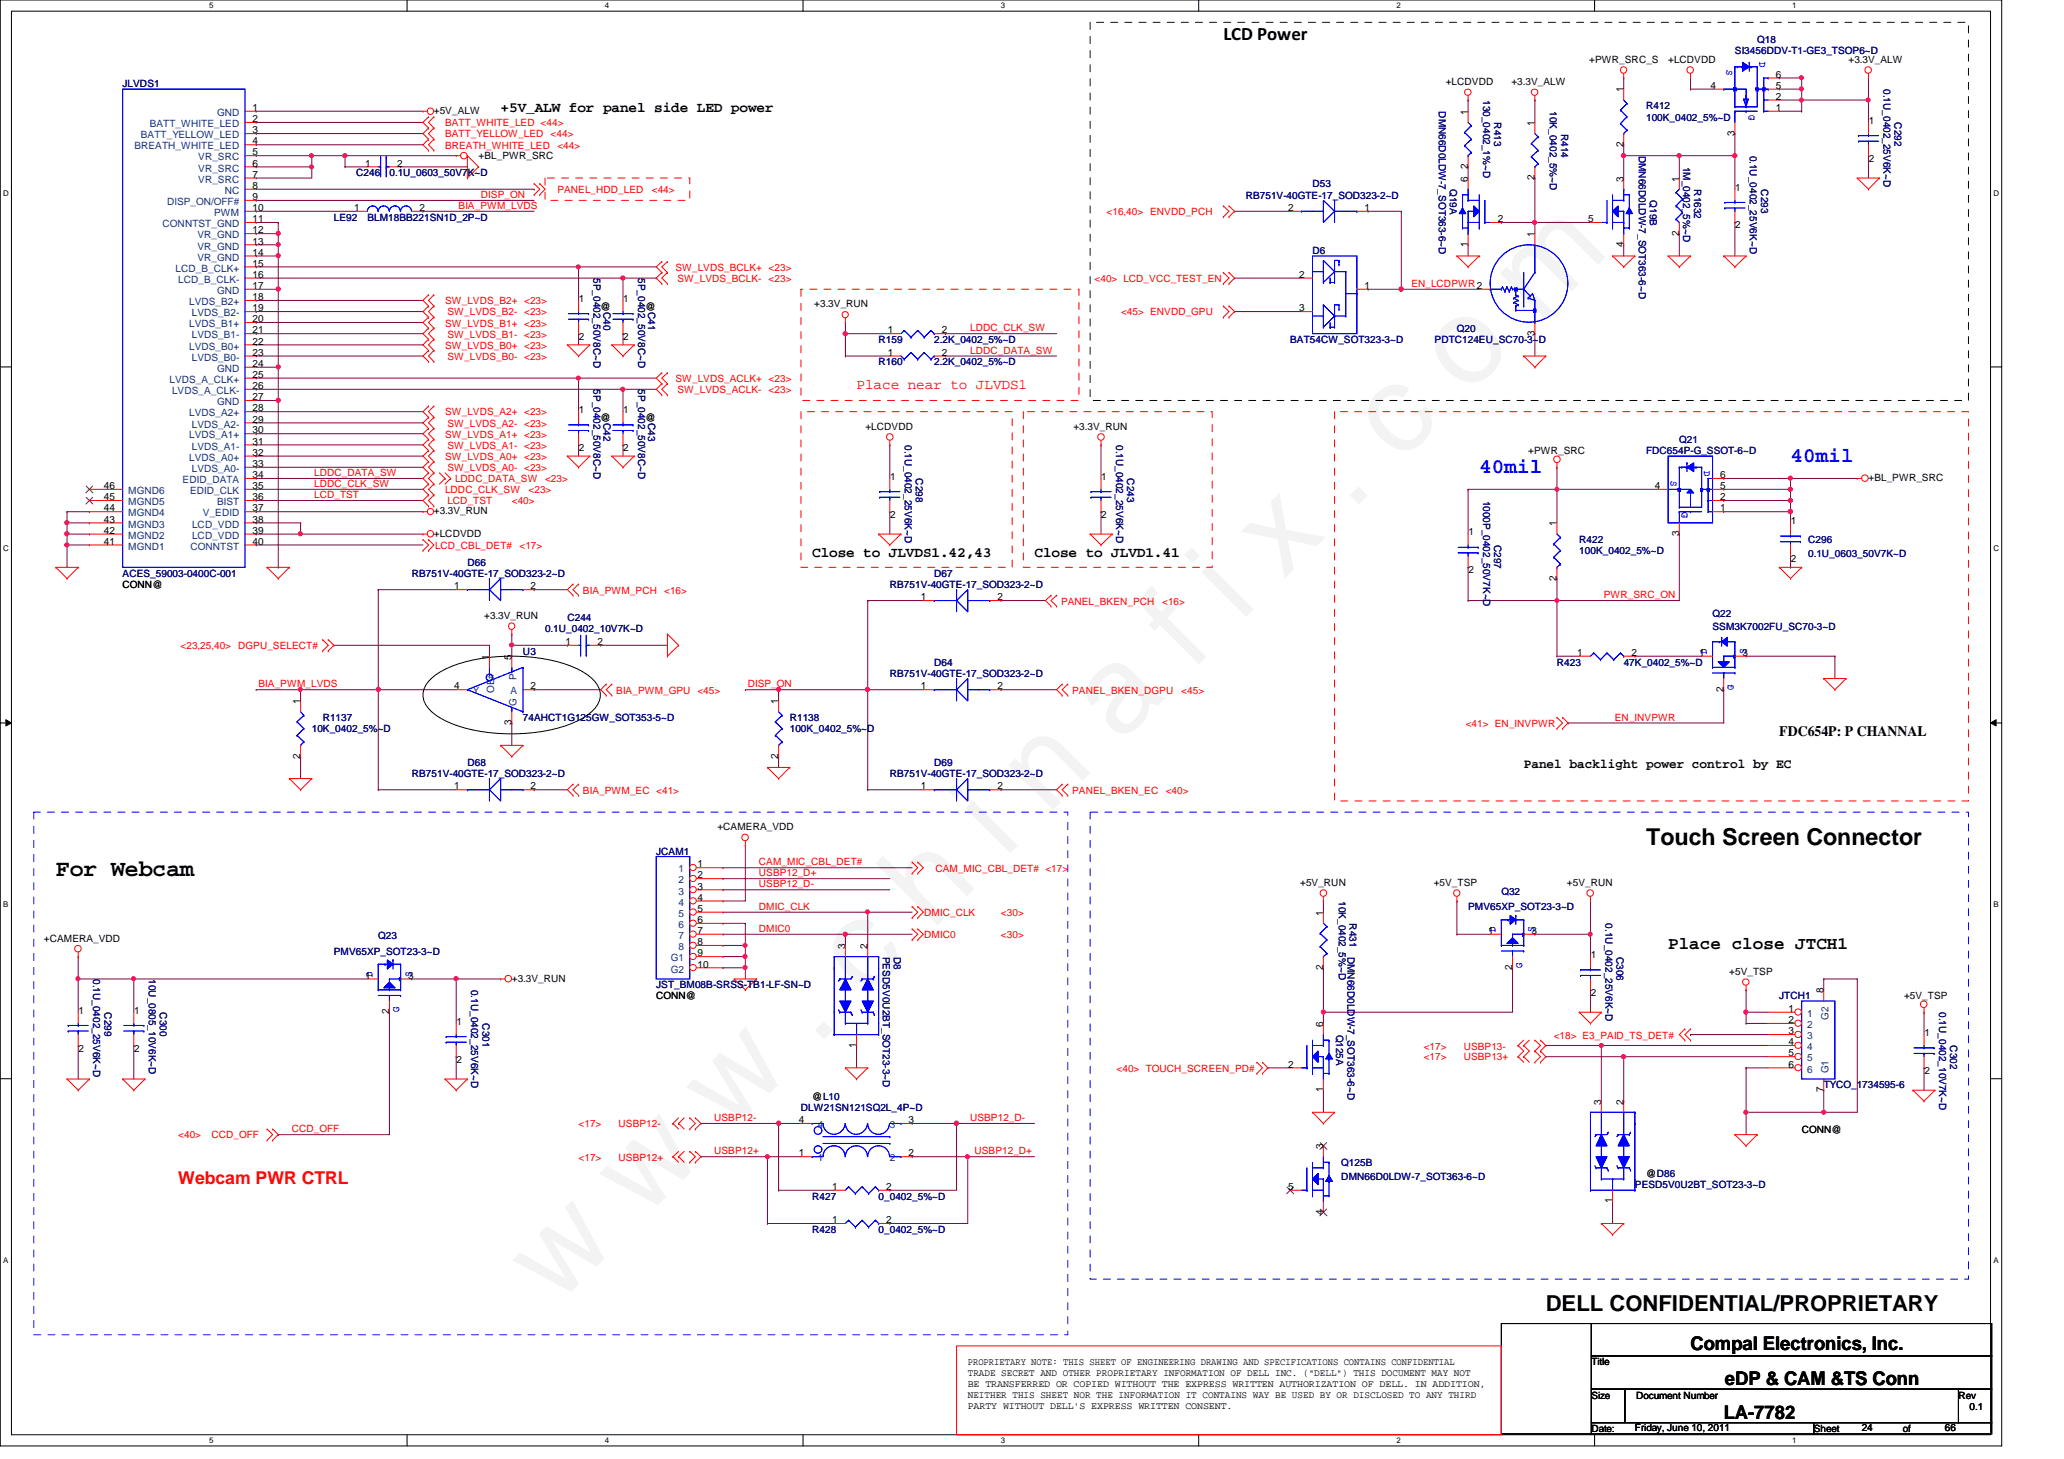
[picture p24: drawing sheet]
<svg xmlns="http://www.w3.org/2000/svg" width="297mm" height="210mm" viewBox="0 0 297 210" stroke-linecap="round" stroke-linejoin="round" font-family="sans-serif">
<defs><g id="words">
<text font-size="17.6" fill="#f0f" x="80.1" y="188" transform="rotate(-45 80.1 188)">w w w . c h i n a f i x . c o m</text>
<g font-size="3.3">
<text x="8" y="126">For Webcam</text>
<text x="236.9" y="121.5">Touch Screen Connector</text>
</g>
<text font-size="3.2" x="222.5" y="188.6">DELL CONFIDENTIAL/PROPRIETARY</text>
<g font-size="3" fill="#00f">
<text x="212.9" y="68.1">40mil</text>
<text x="257.7" y="66.5">40mil</text>
</g>
<g font-size="2.7">
<text x="176.1" y="5.8">LCD Power</text>
<text x="243.3" y="194.3">Compal Electronics, Inc.</text>
<text x="248.2" y="199.2">eDP &amp; CAM &amp;TS Conn</text>
<text x="248.1" y="204.2">LA-7782</text>
</g>
<text font-size="2.5" x="240.1" y="136.5">Place close JTCH1</text>
<text font-size="2.5" fill="#f00" x="25.7" y="170.4">Webcam PWR CTRL</text>
<g font-size="2.1">
<text x="72" y="16.1">+5V_ALW for panel side LED power</text>
<text x="116.9" y="80.1">Close to JLVDS1.42,43</text>
<text x="148.9" y="80.1">Close to JLVD1.41</text>
<text x="256.1" y="105.9">FDC654P: P CHANNAL</text>
</g>
<text font-size="2.1" fill="#f00" x="123.3" y="56">Place near to JLVDS1</text>
<text font-size="1.9" x="219.3" y="110.4">Panel backlight power control by EC</text>
<g font-size="1.4">
<text x="228.7" y="9.1">+PWR_SRC_S</text>
<text x="240.1" y="9.1">+LCDVDD</text>
<text x="255.6" y="11.2">6</text>
<text x="266" y="9.1">+3.3V_ALW</text>
<text x="36.4" y="16">1</text>
<text x="36.4" y="17.6">2</text>
<text x="62.4" y="16.4">+5V_ALW</text>
<text x="208.1" y="12.2">+LCDVDD</text>
<text x="211.2" y="16.5" transform="rotate(-90 211.2 16.5)">1</text>
<text x="217.5" y="12.2">+3.3V_ALW</text>
<text x="233.6" y="13.3" transform="rotate(-90 233.6 13.3)">1</text>
<text x="246.2" y="12.8">4</text>
<text x="255.6" y="14.4">2</text>
<text x="255.6" y="12.8">5</text>
<text x="255.6" y="16">1</text>
<text x="268.9" y="17.8">1</text>
<text x="36.4" y="19.2">3</text>
<text x="36.4" y="22.4">5</text>
<text x="36.4" y="24">6</text>
<text x="36.4" y="20.8">4</text>
<text x="52.5" y="24">1</text>
<text x="57.1" y="24">2</text>
<text x="68.9" y="22.8">+BL_PWR_SRC</text>
<text x="220.8" y="18.1" transform="rotate(-90 220.8 18.1)">1</text>
<text x="233.6" y="21.1" transform="rotate(-90 233.6 21.1)">2</text>
<text x="249.6" y="19.5" transform="rotate(-90 249.6 19.5)">3</text>
<text x="268.9" y="23.3">2</text>
<text x="36.4" y="27.2">8</text>
<text x="36.4" y="25.6">7</text>
<text x="36.4" y="28.8">9</text>
<text x="211.2" y="26.1" transform="rotate(-90 211.2 26.1)">6</text>
<text x="211.2" y="24.3" transform="rotate(-90 211.2 24.3)">2</text>
<text x="220.8" y="25.9" transform="rotate(-90 220.8 25.9)">2</text>
<text x="233.6" y="26.1" transform="rotate(-90 233.6 26.1)">3</text>
<text x="241.6" y="26.1" transform="rotate(-90 241.6 26.1)">1</text>
<text x="249.7" y="27.4">1</text>
<text x="36.4" y="30.4">10</text>
<text x="36.4" y="32">11</text>
<text x="36.4" y="35.2">13</text>
<text x="36.4" y="33.6">12</text>
<text x="51" y="30.4">1</text>
<text x="60.4" y="30.4">2</text>
<text x="185.4" y="30.4">2</text>
<text x="196.4" y="30.4">1</text>
<text x="211.2" y="35.5" transform="rotate(-90 211.2 35.5)">1</text>
<text x="215.6" y="32">2</text>
<text x="220.8" y="34.1" transform="rotate(-90 220.8 34.1)">1</text>
<text x="228.6" y="32">5</text>
<text x="233.6" y="35.5" transform="rotate(-90 233.6 35.5)">4</text>
<text x="241.6" y="33.9" transform="rotate(-90 241.6 33.9)">2</text>
<text x="249.7" y="32.9">2</text>
<text x="36.4" y="38.4">15</text>
<text x="36.4" y="41.6">17</text>
<text x="36.4" y="40">16</text>
<text x="36.4" y="36.8">14</text>
<text x="187" y="40">2</text>
<text x="196.4" y="41.6">1</text>
<text x="36.4" y="48">21</text>
<text x="36.4" y="44.8">19</text>
<text x="36.4" y="43.2">18</text>
<text x="36.4" y="46.4">20</text>
<text x="83.3" y="43.4">1</text>
<text x="86.4" y="44.6">@</text>
<text x="89.7" y="43.4">1</text>
<text x="92.9" y="44.6">@</text>
<text x="117.2" y="44.2">+3.3V_RUN</text>
<text x="127.8" y="48">1</text>
<text x="135.5" y="48">2</text>
<text x="187" y="44.8">3</text>
<text x="36.4" y="52.8">24</text>
<text x="36.4" y="51.2">23</text>
<text x="36.4" y="49.6">22</text>
<text x="83.3" y="48.9">2</text>
<text x="89.7" y="48.9">2</text>
<text x="127.8" y="51.2">1</text>
<text x="135.5" y="51.2">2</text>
<text x="220.8" y="48.3" transform="rotate(-90 220.8 48.3)">3</text>
<text x="36.4" y="57.6">27</text>
<text x="36.4" y="56">26</text>
<text x="36.4" y="54.4">25</text>
<text x="36.4" y="59.2">28</text>
<text x="83.3" y="59.4">1</text>
<text x="89.7" y="59.4">1</text>
<text x="36.4" y="60.8">29</text>
<text x="36.4" y="64">31</text>
<text x="36.4" y="62.4">30</text>
<text x="36.4" y="65.6">32</text>
<text x="83.3" y="64.9">2</text>
<text x="86.4" y="60.6">@</text>
<text x="89.7" y="64.9">2</text>
<text x="92.9" y="60.6">@</text>
<text x="124.5" y="61.8">+LCDVDD</text>
<text x="154.5" y="61.8">+3.3V_RUN</text>
<text x="219.9" y="65.4">+PWR_SRC</text>
<text x="14.9" y="72">45</text>
<text x="14.9" y="70.4">46</text>
<text x="36.4" y="70.4">35</text>
<text x="36.4" y="72">36</text>
<text x="36.4" y="68.8">34</text>
<text x="36.4" y="67.2">33</text>
<text x="128.1" y="69">1</text>
<text x="158.5" y="69">1</text>
<text x="238.2" y="70.4">4</text>
<text x="247.6" y="68.8">6</text>
<text x="247.6" y="72">2</text>
<text x="247.6" y="70.4">5</text>
<text x="268.9" y="69.2">+BL_PWR_SRC</text>
<text x="14.9" y="76.8">42</text>
<text x="14.9" y="75.2">43</text>
<text x="14.9" y="73.6">44</text>
<text x="36.4" y="75.2">38</text>
<text x="36.4" y="73.6">37</text>
<text x="36.4" y="76.8">39</text>
<text x="62.4" y="77.2">+LCDVDD</text>
<text x="62.4" y="74">+3.3V_RUN</text>
<text x="128.1" y="74.5">2</text>
<text x="158.5" y="74.5">2</text>
<text x="211.3" y="77">1</text>
<text x="224" y="75.7" transform="rotate(-90 224 75.7)">1</text>
<text x="241.6" y="77.1" transform="rotate(-90 241.6 77.1)">3</text>
<text x="247.6" y="73.6">1</text>
<text x="257.7" y="75.4">1</text>
<text x="14.9" y="78.4">41</text>
<text x="36.4" y="78.4">40</text>
<text x="211.3" y="82.5">2</text>
<text x="224" y="83.5" transform="rotate(-90 224 83.5)">2</text>
<text x="257.7" y="80.9">2</text>
<text x="17.6" y="84.6">CONN@</text>
<text x="65.4" y="84.8">1</text>
<text x="69.7" y="89.1">+3.3V_RUN</text>
<text x="76.4" y="84.8">2</text>
<text x="132.5" y="86.4">1</text>
<text x="143.5" y="86.4">2</text>
<text x="70.4" y="94.9" transform="rotate(-90 70.4 94.9)">1</text>
<text x="73.6" y="94.9" transform="rotate(-90 73.6 94.9)">5</text>
<text x="81.4" y="92.8">1</text>
<text x="86" y="92.8">2</text>
<text x="227" y="94.4">1</text>
<text x="234.8" y="94.4">2</text>
<text x="244.6" y="94.4">1</text>
<text x="250.8" y="94.4">3</text>
<text x="43.2" y="101.3" transform="rotate(-90 43.2 101.3)">1</text>
<text x="65.4" y="99.2">4</text>
<text x="76.4" y="99.2">2</text>
<text x="112" y="101.3" transform="rotate(-90 112 101.3)">1</text>
<text x="132.5" y="99.2">1</text>
<text x="143.5" y="99.2">2</text>
<text x="248" y="99.5" transform="rotate(-90 248 99.5)">2</text>
<text x="73.6" y="104.3" transform="rotate(-90 73.6 104.3)">3</text>
<text x="43.2" y="109.1" transform="rotate(-90 43.2 109.1)">2</text>
<text x="65.4" y="113.6">1</text>
<text x="76.4" y="113.6">2</text>
<text x="112" y="109.1" transform="rotate(-90 112 109.1)">2</text>
<text x="132.5" y="113.6">1</text>
<text x="143.5" y="113.6">2</text>
<text x="103.2" y="119.5">+CAMERA_VDD</text>
<text x="100.4" y="124.8">1</text>
<text x="100.4" y="126.4">2</text>
<text x="100.4" y="128">3</text>
<text x="100.4" y="129.6">4</text>
<text x="100.4" y="131.2">5</text>
<text x="187.1" y="127.5">+5V_RUN</text>
<text x="190.4" y="131.7" transform="rotate(-90 190.4 131.7)">1</text>
<text x="206.3" y="127.5">+5V_TSP</text>
<text x="225.5" y="127.5">+5V_RUN</text>
<text x="6.3" y="135.5">+CAMERA_VDD</text>
<text x="100.4" y="137.6">9</text>
<text x="100.4" y="132.8">6</text>
<text x="100.4" y="134.4">7</text>
<text x="100.4" y="136">8</text>
<text x="121.6" y="136.5" transform="rotate(-90 121.6 136.5)">3</text>
<text x="124.8" y="136.5" transform="rotate(-90 124.8 136.5)">2</text>
<text x="214.2" y="134.4">1</text>
<text x="220.4" y="134.4">3</text>
<text x="228.9" y="137.8">1</text>
<text x="52.5" y="140.8">1</text>
<text x="58.8" y="140.8">3</text>
<text x="73.7" y="141.2">+3.3V_RUN</text>
<text x="94.4" y="143.8">CONN@</text>
<text x="100.4" y="139.2">10</text>
<text x="190.4" y="139.5" transform="rotate(-90 190.4 139.5)">2</text>
<text x="217.6" y="139.5" transform="rotate(-90 217.6 139.5)">2</text>
<text x="228.9" y="143.3">2</text>
<text x="248.9" y="140.3">+5V_TSP</text>
<text x="262.4" y="142.9" transform="rotate(-90 262.4 142.9)">8</text>
<text x="274" y="143.8">+5V_TSP</text>
<text x="11.3" y="145.8">1</text>
<text x="19.3" y="145.8">1</text>
<text x="56" y="145.9" transform="rotate(-90 56 145.9)">2</text>
<text x="65.7" y="147.4">1</text>
<text x="190.4" y="147.7" transform="rotate(-90 190.4 147.7)">6</text>
<text x="257.4" y="145.6">1</text>
<text x="257.4" y="147.2">2</text>
<text x="257.4" y="148.8">3</text>
<text x="276.9" y="149">1</text>
<text x="11.3" y="151.3">2</text>
<text x="19.3" y="151.3">2</text>
<text x="65.7" y="152.9">2</text>
<text x="123.2" y="150.7" transform="rotate(-90 123.2 150.7)">1</text>
<text x="185.4" y="153.6">2</text>
<text x="257.4" y="150.4">4</text>
<text x="257.4" y="152">5</text>
<text x="257.4" y="153.6">6</text>
<text x="276.9" y="154.5">2</text>
<text x="115" y="161.6">4</text>
<text x="116.9" y="158.2">@L10</text>
<text x="130.8" y="161.6">3</text>
<text x="190.4" y="157.1" transform="rotate(-90 190.4 157.1)">1</text>
<text x="230.4" y="158.9" transform="rotate(-90 230.4 158.9)">3</text>
<text x="233.6" y="158.9" transform="rotate(-90 233.6 158.9)">2</text>
<text x="262.4" y="157.1" transform="rotate(-90 262.4 157.1)">7</text>
<text x="115" y="166.4">1</text>
<text x="130.8" y="166.4">2</text>
<text x="190.4" y="165.3" transform="rotate(-90 190.4 165.3)">3</text>
<text x="259.3" y="163">CONN@</text>
<text x="119.8" y="171.2">1</text>
<text x="127.5" y="171.2">2</text>
<text x="185.4" y="171.2">5</text>
<text x="232" y="173.1" transform="rotate(-90 232 173.1)">1</text>
<text x="236.9" y="169.4">@D86</text>
<text x="119.8" y="176">1</text>
<text x="127.5" y="176">2</text>
<text x="190.4" y="174.8" transform="rotate(-90 190.4 174.8)">4</text>
<text x="139.3" y="196.4">PROPRIETARY NOTE: THIS SHEET OF ENGINEERING DRAWING AND SPECIFICATIONS CONTAINS CONFIDENTIAL</text>
<text x="139.3" y="198">TRADE SECRET AND OTHER PROPRIETARY INFORMATION OF DELL INC. (&quot;DELL&quot;) THIS DOCUMENT MAY NOT</text>
<text x="229" y="196.4">Title</text>
<text x="139.3" y="201.1">NEITHER THIS SHEET NOR THE INFORMATION IT CONTAINS WAY BE USED BY OR DISCLOSED TO ANY THIRD</text>
<text x="139.3" y="199.6">BE TRANSFERRED OR COPIED WITHOUT THE EXPRESS WRITTEN AUTHORIZATION OF DELL. IN ADDITION,</text>
<text x="139.3" y="202.7">PARTY WITHOUT DELL'S EXPRESS WRITTEN CONSENT.</text>
<text x="229" y="201.2">Size</text>
<text x="235.5" y="201.2">Document Number</text>
<text x="281.9" y="201.2">Rev</text>
<text x="283.5" y="202.8">0.1</text>
<text x="229" y="206">Date:</text>
<text x="235.3" y="205.9">Friday, June 10, 2011</text>
<text x="261" y="206">Sheet</text>
<text x="267.9" y="205.9">24</text>
<text x="273.9" y="206">of</text>
<text x="279.9" y="205.9">66</text>
</g>
<g font-size="1.4" fill="#00f">
<text x="248.5" y="10.1" transform="rotate(90 248.5 10.1)">S</text>
<text x="253.2" y="9" transform="rotate(90 253.2 9)">D</text>
<text x="251.7" y="16.5" transform="rotate(90 251.7 16.5)">G</text>
<text x="240.5" y="69.1" transform="rotate(90 240.5 69.1)">S</text>
<text x="245.2" y="67.7" transform="rotate(90 245.2 67.7)">D</text>
<text x="242.1" y="73.6" transform="rotate(90 242.1 73.6)">G</text>
<text x="245.6" y="94.1" transform="rotate(-90 245.6 94.1)">D</text>
<text x="251.2" y="94.1" transform="rotate(-90 251.2 94.1)">S</text>
<text x="249.5" y="99.2" transform="rotate(-90 249.5 99.2)">G</text>
<text x="215.2" y="134.1" transform="rotate(-90 215.2 134.1)">D</text>
<text x="220.8" y="134.1" transform="rotate(-90 220.8 134.1)">S</text>
<text x="53.6" y="140.5" transform="rotate(-90 53.6 140.5)">D</text>
<text x="59.2" y="140.5" transform="rotate(-90 59.2 140.5)">S</text>
<text x="219.1" y="139.2" transform="rotate(-90 219.1 139.2)">G</text>
<text x="57.4" y="145.6" transform="rotate(-90 57.4 145.6)">G</text>
</g>
<g font-size="1.4" fill="#000080">
<text x="249.7" y="7.7">SI3456DDV-T1-GE3_TSOP6~D</text>
<text x="252.9" y="6.2">Q18</text>
<text x="17.6" y="12.6">JLVDS1</text>
<text x="207" y="16" transform="rotate(90 207 16)">DMN66D0LDW-7_SOT363-6~D</text>
<text x="213.4" y="14.4" transform="rotate(90 213.4 14.4)">130_0402_1%~D</text>
<text x="215.1" y="17.6" transform="rotate(90 215.1 17.6)">R413</text>
<text x="223.1" y="16" transform="rotate(90 223.1 16)">10K_0402_5%~D</text>
<text x="236.9" y="15.7">R412</text>
<text x="236.9" y="17.4">100K_0402_5%~D</text>
<text x="271.1" y="12.8" transform="rotate(90 271.1 12.8)">0.1U_0402_25V6K~D</text>
<text x="272.7" y="17.6" transform="rotate(90 272.7 17.6)">C292</text>
<text x="224.7" y="19.2" transform="rotate(90 224.7 19.2)">R414</text>
<text x="235.8" y="22.4" transform="rotate(90 235.8 22.4)">DMN66D0LDW-7_SOT363-6~D</text>
<text x="251.8" y="22.4" transform="rotate(90 251.8 22.4)">0.1U_0402_25V6K~D</text>
<text x="51.3" y="25.4">C246</text>
<text x="56" y="25.4">0.1U_0603_50V7K~D</text>
<text x="179.3" y="28.6">RB751V-40GTE-17_SOD323-2~D</text>
<text x="188.9" y="27">D53</text>
<text x="208.7" y="27.2" transform="rotate(90 208.7 27.2)">Q19A</text>
<text x="237.4" y="28.8" transform="rotate(90 237.4 28.8)">Q19B</text>
<text x="242.2" y="24" transform="rotate(90 242.2 24)">1M_0402_5%~D</text>
<text x="243.8" y="27.2" transform="rotate(90 243.8 27.2)">R1632</text>
<text x="253.4" y="27.2" transform="rotate(90 253.4 27.2)">C293</text>
<text x="48" y="31.7">LE92</text>
<text x="52.9" y="31.7">BLM18BB221SN1D_2P~D</text>
<text x="85.4" y="40" transform="rotate(90 85.4 40)">5P_0402_50V8C~D</text>
<text x="91.8" y="40" transform="rotate(90 91.8 40)">5P_0402_50V8C~D</text>
<text x="188.9" y="36.6">D6</text>
<text x="86.9" y="44.8" transform="rotate(90 86.9 44.8)">C40</text>
<text x="93.3" y="44.8" transform="rotate(90 93.3 44.8)">C41</text>
<text x="209.7" y="47.8">Q20</text>
<text x="126.4" y="49.4">R159</text>
<text x="126.4" y="52.6">R160</text>
<text x="134.4" y="49.4">2.2K_0402_5%~D</text>
<text x="134.4" y="52.6">2.2K_0402_5%~D</text>
<text x="185.7" y="49.4">BAT54CW_SOT323-3~D</text>
<text x="206.5" y="49.4">PDTC124EU_SC70-3~D</text>
<text x="85.4" y="56" transform="rotate(90 85.4 56)">5P_0402_50V8C~D</text>
<text x="91.8" y="56" transform="rotate(90 91.8 56)">5P_0402_50V8C~D</text>
<text x="86.9" y="60.8" transform="rotate(90 86.9 60.8)">C42</text>
<text x="93.3" y="60.8" transform="rotate(90 93.3 60.8)">C43</text>
<text x="130.2" y="64" transform="rotate(90 130.2 64)">0.1U_0402_25V6K~D</text>
<text x="160.7" y="64" transform="rotate(90 160.7 64)">0.1U_0402_25V6K~D</text>
<text x="236.9" y="65.4">FDC654P-G_SSOT-6~D</text>
<text x="241.7" y="63.8">Q21</text>
<text x="131.8" y="68.8" transform="rotate(90 131.8 68.8)">C298</text>
<text x="162.2" y="68.8" transform="rotate(90 162.2 68.8)">C243</text>
<text x="213.4" y="72" transform="rotate(90 213.4 72)">1000P_0402_50V7K~D</text>
<text x="17.6" y="83">ACES_59003-0400C-001</text>
<text x="59.3" y="83">RB751V-40GTE-17_SOD323-2~D</text>
<text x="67.3" y="81.4">D66</text>
<text x="134.4" y="83">D67</text>
<text x="215.1" y="78.4" transform="rotate(90 215.1 78.4)">C297</text>
<text x="227.3" y="78.2">R422</text>
<text x="227.3" y="79.8">100K_0402_5%~D</text>
<text x="260.2" y="78.2">C296</text>
<text x="260.2" y="80.1">0.1U_0603_50V7K~D</text>
<text x="81.7" y="89.4">C244</text>
<text x="128.1" y="84.6">RB751V-40GTE-17_SOD323-2~D</text>
<text x="246.5" y="88.7">Q22</text>
<text x="75.3" y="94.2">U3</text>
<text x="78.4" y="91">0.1U_0402_10V7K~D</text>
<text x="134.4" y="95.8">D64</text>
<text x="224.1" y="95.8">R423</text>
<text x="233.7" y="95.8">47K_0402_5%~D</text>
<text x="246.5" y="90.6">SSM3K7002FU_SC70-3~D</text>
<text x="128.1" y="97.4">RB751V-40GTE-17_SOD323-2~D</text>
<text x="44.9" y="105.4">10K_0402_5%~D</text>
<text x="46.4" y="103.8">R1137</text>
<text x="75.3" y="103.8">74AHCT1G125GW_SOT353-5~D</text>
<text x="113.7" y="103.8">R1138</text>
<text x="113.7" y="105.4">100K_0402_5%~D</text>
<text x="59.3" y="111.8">RB751V-40GTE-17_SOD323-2~D</text>
<text x="67.3" y="110.2">D68</text>
<text x="128.1" y="111.8">RB751V-40GTE-17_SOD323-2~D</text>
<text x="134.4" y="110.2">D69</text>
<text x="94.4" y="123">JCAM1</text>
<text x="192.7" y="129.6" transform="rotate(90 192.7 129.6)">10K_0402_5%~D</text>
<text x="211.3" y="131">PMV65XP_SOT23-3~D</text>
<text x="216.1" y="128.7">Q32</text>
<text x="48" y="137.4">PMV65XP_SOT23-3~D</text>
<text x="54.4" y="135.1">Q23</text>
<text x="127" y="137.6" transform="rotate(90 127 137.6)">PESD5V0U2BT_SOT23-3~D</text>
<text x="128.6" y="137.6" transform="rotate(90 128.6 137.6)">D8</text>
<text x="193.9" y="137.6" transform="rotate(90 193.9 137.6)">DMN66D0LDW-7_SOT363-6~D</text>
<text x="194.2" y="132.8" transform="rotate(90 194.2 132.8)">R431</text>
<text x="231.1" y="132.8" transform="rotate(90 231.1 132.8)">0.1U_0402_25V6K~D</text>
<text x="232.7" y="137.6" transform="rotate(90 232.7 137.6)">C306</text>
<text x="13.4" y="140.8" transform="rotate(90 13.4 140.8)">0.1U_0402_25V6K~D</text>
<text x="21.4" y="140.8" transform="rotate(90 21.4 140.8)">10U_0805_10V6K~D</text>
<text x="67.8" y="142.4" transform="rotate(90 67.8 142.4)">0.1U_0402_25V6K~D</text>
<text x="94.4" y="142.2">JST_BM08B-SRSS-TB1-LF-SN~D</text>
<text x="256.1" y="143.8">JTCH1</text>
<text x="15" y="145.6" transform="rotate(90 15 145.6)">C299</text>
<text x="23" y="145.6" transform="rotate(90 23 145.6)">C300</text>
<text x="69.4" y="147.2" transform="rotate(90 69.4 147.2)">C301</text>
<text x="192.3" y="148.8" transform="rotate(90 192.3 148.8)">Q125A</text>
<text x="279.1" y="145.6" transform="rotate(90 279.1 145.6)">0.1U_0402_10V7K~D</text>
<text x="280.7" y="150.4" transform="rotate(90 280.7 150.4)">C302</text>
<text x="115.3" y="159.8">DLW21SN121SQ2L_4P~D</text>
<text x="262.5" y="156.6">TYCO_1734595-6</text>
<text x="193" y="167.8">Q125B</text>
<text x="116.9" y="172.6">R427</text>
<text x="126.4" y="172.6">0_0402_5%~D</text>
<text x="193" y="169.7">DMN66D0LDW-7_SOT363-6~D</text>
<text x="235.3" y="171">PESD5V0U2BT_SOT23-3~D</text>
<text x="116.9" y="177.4">R428</text>
<text x="126.4" y="177.4">0_0402_5%~D</text>
</g>
<g font-size="1.4" fill="#004080">
<text x="31.2" y="16.7">GND</text>
<text x="19.3" y="21.5">BREATH_WHITE_LED</text>
<text x="20.3" y="19.9">BATT_YELLOW_LED</text>
<text x="21.5" y="18.3">BATT_WHITE_LED</text>
<text x="28.5" y="23.1">VR_SRC</text>
<text x="24" y="29.5">DISP_ON/OFF#</text>
<text x="28.5" y="26.3">VR_SRC</text>
<text x="28.5" y="24.7">VR_SRC</text>
<text x="32.3" y="27.9">NC</text>
<text x="23.4" y="32.7">CONNTST_GND</text>
<text x="28.4" y="35.9">VR_GND</text>
<text x="28.4" y="34.3">VR_GND</text>
<text x="30.8" y="31.1">PWM</text>
<text x="25.3" y="39.1">LCD_B_CLK+</text>
<text x="25.7" y="40.7">LCD_B_CLK-</text>
<text x="28.4" y="37.5">VR_GND</text>
<text x="27.2" y="43.9">LVDS_B2+</text>
<text x="27.2" y="47.1">LVDS_B1+</text>
<text x="27.6" y="45.5">LVDS_B2-</text>
<text x="31.2" y="42.3">GND</text>
<text x="27.2" y="50.3">LVDS_B0+</text>
<text x="27.6" y="51.9">LVDS_B0-</text>
<text x="27.6" y="48.7">LVDS_B1-</text>
<text x="31.2" y="53.5">GND</text>
<text x="24.4" y="55.1">LVDS_A_CLK+</text>
<text x="24.8" y="56.7">LVDS_A_CLK-</text>
<text x="27.2" y="59.9">LVDS_A2+</text>
<text x="31.2" y="58.3">GND</text>
<text x="27.2" y="63.1">LVDS_A1+</text>
<text x="27.6" y="61.5">LVDS_A2-</text>
<text x="27.6" y="64.7">LVDS_A1-</text>
<text x="18.5" y="71.1">MGND6</text>
<text x="26.3" y="69.5">EDID_DATA</text>
<text x="27.2" y="66.3">LVDS_A0+</text>
<text x="27.3" y="71.1">EDID_CLK</text>
<text x="27.6" y="67.9">LVDS_A0-</text>
<text x="18.5" y="77.5">MGND2</text>
<text x="18.5" y="75.9">MGND3</text>
<text x="18.5" y="74.3">MGND4</text>
<text x="18.5" y="72.7">MGND5</text>
<text x="27.6" y="75.9">LCD_VDD</text>
<text x="27.6" y="77.5">LCD_VDD</text>
<text x="29.2" y="74.3">V_EDID</text>
<text x="31.2" y="72.7">BIST</text>
<text x="18.5" y="79.1">MGND1</text>
<text x="27.4" y="79.1">CONNTST</text>
<text x="68.1" y="99.9">Y</text>
<text x="71.1" y="99.7" transform="rotate(-90 71.1 99.7)">OE#</text>
<text x="73.5" y="99.9">A</text>
<text x="74.3" y="101.6" transform="rotate(-90 74.3 101.6)">G</text>
<text x="74.3" y="97.8" transform="rotate(-90 74.3 97.8)">P</text>
<text x="97.7" y="125.5">1</text>
<text x="97.7" y="127.1">2</text>
<text x="97.7" y="128.7">3</text>
<text x="97.7" y="130.3">4</text>
<text x="97.7" y="131.9">5</text>
<text x="97.7" y="133.5">6</text>
<text x="97.7" y="135.1">7</text>
<text x="97.7" y="136.7">8</text>
<text x="96.6" y="138.3">G1</text>
<text x="96.6" y="139.9">G2</text>
<text x="260.1" y="146.3">1</text>
<text x="260.1" y="147.9">2</text>
<text x="260.1" y="149.5">3</text>
<text x="263.1" y="146.7" transform="rotate(-90 263.1 146.7)">G2</text>
<text x="260.1" y="151.1">4</text>
<text x="260.1" y="152.7">5</text>
<text x="260.1" y="154.3">6</text>
<text x="263.1" y="154.4" transform="rotate(-90 263.1 154.4)">G1</text>
<text x="117.7" y="167.1">1</text>
<text x="117.7" y="162.3">4</text>
<text x="128.1" y="162.3">3</text>
<text x="128.1" y="167.1">2</text>
</g>
<g font-size="1.4" fill="#f00">
<text x="64" y="18.2">BATT_WHITE_LED &lt;44&gt;</text>
<text x="64" y="19.8">BATT_YELLOW_LED</text>
<text x="64" y="21.4">BREATH_WHITE_LED</text>
<text x="79.2" y="19.8">&lt;44&gt;</text>
<text x="80.2" y="21.4">&lt;44&gt;</text>
<text x="69.2" y="28.5">DISP_ON</text>
<text x="80.2" y="27.8">PANEL_HDD_LED</text>
<text x="93.8" y="27.8">&lt;44&gt;</text>
<text x="66" y="30.1">BIA_PWM_LVDS</text>
<text x="159.3" y="31">&lt;16,40&gt; ENVDD_PCH</text>
<text x="97.2" y="39">SW_LVDS_BCLK+ &lt;23&gt;</text>
<text x="97.5" y="40.6">SW_LVDS_BCLK- &lt;23&gt;</text>
<text x="157.5" y="40.6">&lt;40&gt; LCD_VCC_TEST_EN</text>
<text x="203.1" y="41.3">EN_LCDPWR2</text>
<text x="64" y="47">SW_LVDS_B1+ &lt;23&gt;</text>
<text x="64" y="43.8">SW_LVDS_B2+ &lt;23&gt;</text>
<text x="64.4" y="45.4">SW_LVDS_B2- &lt;23&gt;</text>
<text x="139.6" y="47.7">LDDC_CLK_SW</text>
<text x="161.3" y="45.4">&lt;45&gt; ENVDD_GPU</text>
<text x="64" y="50.2">SW_LVDS_B0+ &lt;23&gt;</text>
<text x="64.4" y="51.8">SW_LVDS_B0- &lt;23&gt;</text>
<text x="64.4" y="48.6">SW_LVDS_B1- &lt;23&gt;</text>
<text x="139.6" y="50.9">LDDC_DATA_SW</text>
<text x="64" y="59.8">SW_LVDS_A2+ &lt;23&gt;</text>
<text x="97.2" y="55">SW_LVDS_ACLK+ &lt;23&gt;</text>
<text x="97.5" y="56.6">SW_LVDS_ACLK- &lt;23&gt;</text>
<text x="64" y="63">SW_LVDS_A1+ &lt;23&gt;</text>
<text x="64.4" y="64.6">SW_LVDS_A1- &lt;23&gt;</text>
<text x="64.4" y="61.4">SW_LVDS_A2- &lt;23&gt;</text>
<text x="45.2" y="71.7">LCD_TST</text>
<text x="45.2" y="68.5">LDDC_DATA_SW</text>
<text x="45.2" y="70.1">LDDC_CLK_SW</text>
<text x="64" y="66.2">SW_LVDS_A0+ &lt;23&gt;</text>
<text x="64" y="71">LDDC_CLK_SW</text>
<text x="64.4" y="67.8">SW_LVDS_A0- &lt;23&gt;</text>
<text x="65.5" y="69.4">LDDC_DATA_SW</text>
<text x="76.1" y="71">&lt;23&gt;</text>
<text x="78.4" y="69.4">&lt;23&gt;</text>
<text x="64.4" y="72.6">LCD_TST</text>
<text x="73.7" y="72.6">&lt;40&gt;</text>
<text x="62.6" y="79">LCD_CBL_DET#</text>
<text x="74.8" y="79">&lt;17&gt;</text>
<text x="83.9" y="85.4">BIA_PWM_PCH</text>
<text x="95.6" y="85.4">&lt;16&gt;</text>
<text x="152.7" y="87">PANEL_BKEN_PCH</text>
<text x="167.3" y="87">&lt;16&gt;</text>
<text x="230.8" y="86.1">PWR_SRC_ON</text>
<text x="26" y="93.4">&lt;23,25,40&gt;</text>
<text x="34.3" y="93.4">DGPU_SELECT#</text>
<text x="37.2" y="98.9">BIA_PWM_LVDS</text>
<text x="88.7" y="99.8">BIA_PWM_GPU &lt;45&gt;</text>
<text x="107.6" y="98.9">DISP_ON</text>
<text x="154.3" y="99.8">PANEL_BKEN_DGPU</text>
<text x="170" y="99.8">&lt;45&gt;</text>
<text x="210.9" y="104.6">&lt;41&gt; EN_INVPWR</text>
<text x="232.4" y="103.7">EN_INVPWR</text>
<text x="83.9" y="114.2">BIA_PWM_EC &lt;41&gt;</text>
<text x="154.3" y="114.2">PANEL_BKEN_EC</text>
<text x="167.8" y="114.2">&lt;40&gt;</text>
<text x="109.2" y="124.5">CAM_MIC_CBL_DET#</text>
<text x="134.6" y="125.4">CAM_MIC_CBL_DET# &lt;17&gt;</text>
<text x="109.2" y="126.1">USBP12_D+</text>
<text x="109.2" y="127.7">USBP12_D-</text>
<text x="109.2" y="130.9">DMIC_CLK</text>
<text x="133" y="131.8">DMIC_CLK</text>
<text x="144.1" y="131.8">&lt;30&gt;</text>
<text x="109.2" y="134.1">DMIC0</text>
<text x="133" y="135">DMIC0</text>
<text x="144.1" y="135">&lt;30&gt;</text>
<text x="223.6" y="149.5">&lt;18&gt; E3_PAID_TS_DET#</text>
<text x="160.7" y="154.2">&lt;40&gt; TOUCH_SCREEN_PD#</text>
<text x="204.9" y="151">&lt;17&gt;</text>
<text x="204.9" y="152.6">&lt;17&gt;</text>
<text x="210.6" y="151">USBP13-</text>
<text x="210.6" y="152.6">USBP13+</text>
<text x="102.8" y="161.3">USBP12-</text>
<text x="139.6" y="161.3">USBP12_D-</text>
<text x="25.7" y="163.8">&lt;40&gt;</text>
<text x="30.4" y="163.8">CCD_OFF</text>
<text x="42" y="162.9">CCD_OFF</text>
<text x="83.3" y="162.2">&lt;17&gt;</text>
<text x="83.3" y="167">&lt;17&gt;</text>
<text x="89" y="162.2">USBP12-</text>
<text x="89" y="167">USBP12+</text>
<text x="102.8" y="166.1">USBP12+</text>
<text x="140.2" y="166.1">USBP12_D+</text>
</g>
<g font-size="1.1">
<text x="30.1" y="1.1">5</text>
<text x="87" y="1.1">4</text>
<text x="144" y="1.1">3</text>
<text x="201" y="1.1">2</text>
<text x="257.9" y="1.1">1</text>
<text x=".5" y="28.2">D</text>
<text x="286.9" y="28.2">D</text>
<text x=".5" y="79.3">C</text>
<text x="286.9" y="79.3">C</text>
<text x=".5" y="130.6">B</text>
<text x="286.9" y="130.6">B</text>
<text x=".5" y="181.7">A</text>
<text x="286.9" y="181.7">A</text>
<text x="30.1" y="207.6">5</text>
<text x="87" y="207.6">4</text>
<text x="144" y="207.6">3</text>
<text x="201" y="207.6">2</text>
<text x="257.9" y="207.6">1</text>
</g>
</g></defs>
<path d="M0 0h288.1v208h-288.1zM1.6 1.6h284.9v204.8h-284.9z" fill="none" stroke="#000" stroke-width=".14"/>
<g fill="#fff">
<path d="M30.1 .2h.6v1.2h-.6z"/>
<path d="M30.1 206.6h.6v1.2h-.6z"/>
</g>
<path d="M58.6 0v1.6M58.6 206.4v1.6" fill="none" stroke="#000" stroke-width=".14"/>
<g fill="#fff">
<path d="M87 .2h.6v1.2h-.6z"/>
<path d="M87 206.6h.6v1.2h-.6z"/>
</g>
<path d="M115.6 0v1.6M115.6 206.4v1.6" fill="none" stroke="#000" stroke-width=".14"/>
<g fill="#fff">
<path d="M144 .2h.6v1.2h-.6z"/>
<path d="M144 206.6h.6v1.2h-.6z"/>
</g>
<path d="M172.5 0v1.6M172.5 206.4v1.6" fill="none" stroke="#000" stroke-width=".14"/>
<g fill="#fff">
<path d="M201 .2h.5v1.2h-.5z"/>
<path d="M201 206.6h.5v1.2h-.5z"/>
</g>
<path d="M229.5 0v1.6M229.5 206.4v1.6" fill="none" stroke="#000" stroke-width=".14"/>
<g fill="#fff">
<path d="M257.9 .2h.6v1.2h-.6z"/>
<path d="M257.9 206.6h.6v1.2h-.6z"/>
<path d="M.5 27.2h.7v1.2h-.7z"/>
<path d="M286.9 27.2h.8v1.2h-.8z"/>
<path d="M.5 78.4h.7v1.1h-.7z"/>
<path d="M286.9 78.4h.8v1.1h-.8z"/>
</g>
<path d="M0 52.8h1.6M286.5 52.8h1.6" fill="none" stroke="#000" stroke-width=".14"/>
<g fill="#fff">
<path d="M.5 129.6h.7v1.2h-.7z"/>
<path d="M286.9 129.6h.7v1.2h-.7z"/>
</g>
<path d="M0 104h1.6M.8 103.5l.8 .5-.8 .4zM286.5 104l.8-.5v.9zM286.5 104h1.6" fill="none" stroke="#000" stroke-width=".14"/>
<path d="M.8 103.5l.8 .5-.8 .4zM286.5 104l.8-.5v.9z" fill="#000"/>
<g fill="#fff">
<path d="M.5 180.8h.7v1.1h-.7z"/>
<path d="M286.9 180.8h.7v1.1h-.7z"/>
</g>
<path d="M0 155.2h1.6M286.5 155.2h1.6" fill="none" stroke="#000" stroke-width=".14"/>
<path d="M257.7 73.6h.1M257.7 72v1.6" fill="none" stroke="#800040" stroke-width=".14"/>
<circle cx="257.7" cy="73.6" r=".32" fill="#f0f"/>
<circle cx="257.7" cy="73.6" r=".32" fill="none" stroke="#f0f" stroke-width=".14"/>
<path d="M224.1 70.4h14.4M257.7 70.4h.1M257.7 68.8v1.6M235.3 94.4h9.6M257.7 81.6h.1M257.7 80v1.6M264.1 94.4h.1M264.1 94.4v3.2" fill="none" stroke="#800040" stroke-width=".14"/>
<circle cx="257.7" cy="70.4" r=".31" fill="#f0f"/>
<circle cx="257.7" cy="70.4" r=".31" fill="none" stroke="#f0f" stroke-width=".14"/>
<path d="M248.1 70.4h.1M248.1 72h.1M248.1 70.4h9.6M248.1 72h9.6M257.7 68.8h.1M257.7 68.8h9.6" fill="none" stroke="#800040" stroke-width=".14"/>
<circle cx="257.7" cy="68.8" r=".31" fill="#f0f"/>
<circle cx="257.7" cy="68.8" r=".31" fill="none" stroke="#f0f" stroke-width=".14"/>
<path d="M241.7 76.8h.1M241.7 76.8v9.6h-17.6M257.7 75.2h.1M257.7 72h.1M257.7 70.4v1.6M257.7 73.6v1.6" fill="none" stroke="#800040" stroke-width=".14"/>
<circle cx="257.7" cy="72" r=".31" fill="#f0f"/>
<circle cx="257.7" cy="72" r=".31" fill="none" stroke="#f0f" stroke-width=".14"/>
<path d="M233.7 20.8h.1M233.7 20.8v1.6M241.7 22.4h.1M241.7 22.4h8M248.1 73.6h.1M248.1 73.6h9.6M248.1 99.2h.1M248.1 99.2v4.8M251.3 94.4h.1M251.3 94.4h12.8" fill="none" stroke="#800040" stroke-width=".14"/>
<circle cx="249.7" cy="22.4" r=".31" fill="#f0f"/>
<circle cx="249.7" cy="22.4" r=".31" fill="none" stroke="#f0f" stroke-width=".14"/>
<circle cx="241.7" cy="22.4" r=".31" fill="#f0f"/>
<circle cx="241.7" cy="22.4" r=".31" fill="none" stroke="#f0f" stroke-width=".14"/>
<path d="M220.9 14.4h.1M220.9 14.4v3.2M233.7 11.2h.1M233.7 11.2v1.6M268.9 14.4h.1M268.9 14.4v3.2M249.7 22.4h.1M249.7 22.4v4.8M268.9 22.4h.1M268.9 22.4v3.2" fill="none" stroke="#800040" stroke-width=".14"/>
<circle cx="268.9" cy="14.4" r=".3" fill="#f0f"/>
<circle cx="268.9" cy="14.4" r=".3" fill="none" stroke="#f0f" stroke-width=".14"/>
<path d="M243.3 11.2h.1M243.3 12.8h.1M243.3 11.2v1.6M243.3 12.8h3.2M256.1 11.2h.1M256.1 12.8h.1M256.1 12.8h3.2M256.1 11.2h3.2M249.7 32h.1M249.7 32v4.8" fill="none" stroke="#800040" stroke-width=".14"/>
<circle cx="259.2" cy="12.8" r=".3" fill="#f0f"/>
<circle cx="259.2" cy="12.8" r=".3" fill="none" stroke="#f0f" stroke-width=".14"/>
<path d="M259.3 11.2h.1M259.3 11.2v1.6" fill="none" stroke="#800040" stroke-width=".14"/>
<circle cx="259.2" cy="11.2" r=".3" fill="#f0f"/>
<circle cx="259.2" cy="11.2" r=".3" fill="none" stroke="#f0f" stroke-width=".14"/>
<path d="M211.3 14.4h.1M211.3 14.4v1.6M249.7 19.2h.1M249.7 19.2v3.2M211.3 24h.1M211.3 24v1.6M233.7 22.4h.1M233.7 22.4v3.2" fill="none" stroke="#800040" stroke-width=".14"/>
<circle cx="233.7" cy="22.4" r=".31" fill="#f0f"/>
<circle cx="233.7" cy="22.4" r=".31" fill="none" stroke="#f0f" stroke-width=".14"/>
<path d="M11.3 140.8h.1M11.3 140.8v4.8" fill="none" stroke="#800040" stroke-width=".14"/>
<circle cx="11.2" cy="140.8" r=".3" fill="#f0f"/>
<circle cx="11.2" cy="140.8" r=".3" fill="none" stroke="#f0f" stroke-width=".14"/>
<path d="M19.3 140.8h.1M19.3 140.8v4.8" fill="none" stroke="#800040" stroke-width=".14"/>
<circle cx="19.2" cy="140.8" r=".3" fill="#f0f"/>
<circle cx="19.2" cy="140.8" r=".3" fill="none" stroke="#f0f" stroke-width=".14"/>
<g fill="none" stroke="#800040" stroke-width=".14">
<path d="M11.3 137.6h.1M11.3 137.6v3.2M11.3 150.4h.1M11.3 140.8h.1M11.3 150.4v4.8M11.3 140.8h41.6M19.3 150.4h.1M19.3 140.8h.1M19.3 150.4v4.8M59.3 140.8h.1M59.3 140.8h12.7M65.7 140.8h.1"/>
<path d="M65.7 140.8v6.4"/>
</g>
<circle cx="65.6" cy="140.8" r=".31" fill="#f0f"/>
<circle cx="65.6" cy="140.8" r=".31" fill="none" stroke="#f0f" stroke-width=".14"/>
<path d="M259.3 12.8h.1M259.3 12.8v1.6M225.7 104h22.4M65.7 152h.1M65.7 152v3.2" fill="none" stroke="#800040" stroke-width=".14"/>
<circle cx="259.2" cy="14.4" r=".3" fill="#f0f"/>
<circle cx="259.2" cy="14.4" r=".3" fill="none" stroke="#f0f" stroke-width=".14"/>
<path d="M248.1 68.8h.1M248.1 68.8h9.6M262.5 156.8h.1M262.5 156.8v3.2h-11.2M251.3 160h.1" fill="none" stroke="#800040" stroke-width=".14"/>
<circle cx="262.5" cy="160" r=".3" fill="#f0f"/>
<circle cx="262.5" cy="160" r=".3" fill="none" stroke="#f0f" stroke-width=".14"/>
<g fill="none" stroke="#800040" stroke-width=".14">
<path d="M251.3 147.2h.1M251.3 145.6h.1M251.3 145.6v1.6M251.3 147.2h3.2M262.5 140.8h.1M262.5 140.8v1.6M262.5 140.8h4.8M267.3 140.8h.1M267.3 140.8v19.2h-4.8M276.9 153.6h.1M276.9 145.6h.1M276.9 145.6v3.2"/>
<path d="M276.9 153.6v3.2M251.3 160h.1M251.3 160v3.2M262.5 160h.1"/>
</g>
<circle cx="251.2" cy="145.6" r=".31" fill="#f0f"/>
<circle cx="251.2" cy="145.6" r=".31" fill="none" stroke="#f0f" stroke-width=".14"/>
<path d="M251.3 153.6h.1M251.3 153.6v6.4" fill="none" stroke="#800040" stroke-width=".14"/>
<circle cx="251.2" cy="160" r=".3" fill="#f0f"/>
<circle cx="251.2" cy="160" r=".3" fill="none" stroke="#f0f" stroke-width=".14"/>
<path d="M36.9 72h.1M36.9 72h24M43.3 75.2h.1M43.3 76.8h.1M43.3 75.2v1.6M43.3 76.8h17.6" fill="none" stroke="#800040" stroke-width=".14"/>
<circle cx="43.2" cy="76.8" r=".3" fill="#f0f"/>
<circle cx="43.2" cy="76.8" r=".3" fill="none" stroke="#f0f" stroke-width=".14"/>
<path d="M9.6 75.2h.1M9.6 75.2v1.6h3.3M9.6 78.4h3.3M12.9 76.8h.1M12.9 78.4h.1M36.9 76.8h.1M36.9 75.2h.1M36.9 73.6h.1M36.9 76.8h6.4M36.9 75.2h6.4M36.9 73.6h24" fill="none" stroke="#800040" stroke-width=".14"/>
<circle cx="9.6" cy="75.2" r=".31" fill="#f0f"/>
<circle cx="9.6" cy="75.2" r=".31" fill="none" stroke="#f0f" stroke-width=".14"/>
<path d="M9.6 76.8h.1M9.6 76.8v1.6" fill="none" stroke="#800040" stroke-width=".14"/>
<circle cx="9.6" cy="76.8" r=".31" fill="#f0f"/>
<circle cx="9.6" cy="76.8" r=".31" fill="none" stroke="#f0f" stroke-width=".14"/>
<path d="M9.6 73.6h.1M9.6 78.4h.1M9.6 73.6h3.3M9.6 73.6v1.6h3.3M9.6 78.4v3.2M12.9 73.6h.1M12.9 75.2h.1" fill="none" stroke="#800040" stroke-width=".14"/>
<circle cx="9.6" cy="78.4" r=".31" fill="#f0f"/>
<circle cx="9.6" cy="78.4" r=".31" fill="none" stroke="#f0f" stroke-width=".14"/>
<path d="M36.9 25.6h.1M36.9 24h.1M36.9 25.6h8M36.9 24h8M36.9 78.4h.1M36.9 78.4h24" fill="none" stroke="#800040" stroke-width=".14"/>
<circle cx="44.8" cy="24" r=".3" fill="#f0f"/>
<circle cx="44.8" cy="24" r=".3" fill="none" stroke="#f0f" stroke-width=".14"/>
<path d="M44.9 24h.1M44.9 24v1.6M49.7 22.4h.1M49.7 22.4v1.6" fill="none" stroke="#800040" stroke-width=".14"/>
<circle cx="49.6" cy="22.4" r=".31" fill="#f0f"/>
<circle cx="49.6" cy="22.4" r=".31" fill="none" stroke="#f0f" stroke-width=".14"/>
<path d="M44.9 22.4h.1M44.9 22.4h20.8M49.7 22.4h.1M57.7 24h.1M57.7 24h9.6" fill="none" stroke="#800040" stroke-width=".14"/>
<circle cx="44.8" cy="22.4" r=".3" fill="#f0f"/>
<circle cx="44.8" cy="22.4" r=".3" fill="none" stroke="#f0f" stroke-width=".14"/>
<g fill="none" stroke="#800040" stroke-width=".14">
<path d="M36.9 17.6h.1M36.9 19.2h.1M36.9 17.6h24M36.9 19.2h24M36.9 22.4h.1M36.9 20.8h.1M36.9 28.8h.1M36.9 30.4h.1M36.9 22.4h8M36.9 20.8h24M36.9 28.8h40M36.9 30.4h14.4"/>
<path d="M44.9 22.4h.1M44.9 22.4v1.6M49.7 24h.1M49.7 24h3.2M54.4 99.2h.1M54.4 99.2v14.4"/>
</g>
<circle cx="54.4" cy="99.2" r=".3" fill="#f0f"/>
<circle cx="54.4" cy="99.2" r=".3" fill="none" stroke="#f0f" stroke-width=".14"/>
<path d="M43.3 99.2h.1M43.3 99.2h11.1" fill="none" stroke="#800040" stroke-width=".14"/>
<circle cx="54.4" cy="99.2" r=".3" fill="#f0f"/>
<circle cx="54.4" cy="99.2" r=".3" fill="none" stroke="#f0f" stroke-width=".14"/>
<path d="M36.9 99.2h.1M36.9 99.2h6.4M54.4 99.2h.1M54.4 99.2h11.3M43.3 108.8h.1M43.3 108.8v3.2" fill="none" stroke="#800040" stroke-width=".14"/>
<circle cx="43.2" cy="99.2" r=".3" fill="#f0f"/>
<circle cx="43.2" cy="99.2" r=".3" fill="none" stroke="#f0f" stroke-width=".14"/>
<g fill="none" stroke="#800040" stroke-width=".14">
<path d="M256.1 14.4h12.8M256.1 16h3.2M259.3 14.4h.1M259.3 16h.1M259.3 14.4v1.6M268.9 14.4h.1M268.9 11.2h.1M268.9 11.2v3.2M36.9 33.6h.1M36.9 33.6h3.1M36.9 59.2h.1M36.9 51.2h.1"/>
<path d="M36.9 48h.1M36.9 46.4h.1M36.9 44.8h.1M36.9 43.2h.1M36.9 59.2h24M36.9 51.2h24M36.9 48h24M36.9 46.4h24M36.9 44.8h24M36.9 43.2h24M36.9 65.6h.1M36.9 67.2h.1"/>
<path d="M36.9 64h.1M36.9 62.4h.1M36.9 60.8h.1M36.9 68.8h.1M36.9 70.4h.1M36.9 65.6h24M36.9 67.2h24M36.9 64h24M36.9 62.4h24M36.9 60.8h24M36.9 68.8h24M36.9 70.4h24"/>
<path d="M54.4 84.8h.1M54.4 84.8h11.3"/>
</g>
<circle cx="40" cy="33.6" r=".31" fill="#f0f"/>
<circle cx="40" cy="33.6" r=".31" fill="none" stroke="#f0f" stroke-width=".14"/>
<path d="M36.9 35.2h.1M36.9 35.2h3.1" fill="none" stroke="#800040" stroke-width=".14"/>
<circle cx="40" cy="35.2" r=".3" fill="#f0f"/>
<circle cx="40" cy="35.2" r=".3" fill="none" stroke="#f0f" stroke-width=".14"/>
<path d="M36.9 36.8h.1M36.9 36.8h3.1v4.8M40 41.6h.1" fill="none" stroke="#800040" stroke-width=".14"/>
<circle cx="40" cy="41.6" r=".31" fill="#f0f"/>
<circle cx="40" cy="41.6" r=".31" fill="none" stroke="#f0f" stroke-width=".14"/>
<path d="M40 35.2h.1M40 36.8h.1M40 33.6v3.2" fill="none" stroke="#800040" stroke-width=".14"/>
<circle cx="40" cy="36.8" r=".3" fill="#f0f"/>
<circle cx="40" cy="36.8" r=".3" fill="none" stroke="#f0f" stroke-width=".14"/>
<path d="M36.9 41.6h3.1M40 41.6h.1M40 52.8h.1M40 41.6v11.2" fill="none" stroke="#800040" stroke-width=".14"/>
<circle cx="40" cy="52.8" r=".3" fill="#f0f"/>
<circle cx="40" cy="52.8" r=".3" fill="none" stroke="#f0f" stroke-width=".14"/>
<path d="M36.9 57.6h3.1M36.9 52.8h3.1M40 57.6h.1M40 52.8h.1M40 52.8v28.8M40 81.6h.1" fill="none" stroke="#800040" stroke-width=".14"/>
<circle cx="40" cy="57.6" r=".31" fill="#f0f"/>
<circle cx="40" cy="57.6" r=".31" fill="none" stroke="#f0f" stroke-width=".14"/>
<g fill="none" stroke="#800040" stroke-width=".14">
<path d="M36.9 16h.1M36.9 16h24M36.9 32h.1M36.9 38.4h.1M36.9 27.2h40M36.9 32h3.1M36.9 38.4h46.4M40 32h.1M40 32v1.6M60.9 30.4h.1M60.9 30.4h16M233.7 22.4h.1"/>
<path d="M233.7 22.4h8v3.2M241.7 33.6h.1M241.7 25.6h.1M241.7 33.6v3.2M36.9 49.6h.1M36.9 56h.1M36.9 54.4h.1M36.9 49.6h24M36.9 40h52.8M36.9 56h52.8M36.9 54.4h46.4M43.3 99.2v1.6"/>
<path d="M48 92.8h.1M48 92.8h22.4M54.4 84.8h.1M54.4 84.8v14.4M43.3 100.8h.1M54.4 113.6h.1M54.4 113.6h11.3M56 145.6h.1M56 145.6v17.6h-16M230.5 150.4h24M233.7 152h20.8M243.3 148.8h.1"/>
<path d="M243.3 148.8h11.2M251.3 145.6h.1M251.3 142.4h.1M251.3 153.6h.1M251.3 145.6h3.2M251.3 142.4v3.2M251.3 153.6h3.2M40 163.2h.1"/>
</g>
<g fill="none" stroke="#f00" stroke-width=".14">
<path d="M60.9 16h.1M60.9 16h.6M61.7 16.8h.1M61.7 18.4h.1M61.7 16.8l-.8 .8 .8 .8M61.7 18.4l-.8 .8 .8 .8M62.4 18.4h.1M62.4 16.8h.1M62.4 16.8l-.7 .8 .7 .8M62.4 18.4l-.7 .8 .7 .8M211.3 14.4h.1M211.3 13.8v.6"/>
<path d="M211.3 16v1.6M220.9 14.4h.1M220.9 13.8v.6M220.9 17.6v1.6M233.7 11.2h.1M233.7 10.6v.6M243.3 11.2h.1M243.3 10.6v.6M268.9 11.2h.1M268.9 10.6v.6M52.9 24h1.5M56 24h1.7"/>
<path d="M61.7 20h.1M61.7 21.6h.1M61.7 20l-.8 .8 .8 .8M62.4 20h.1M62.4 21.6h.1M62.4 20l-.7 .8 .7 .8M65.7 22.4h.1M65.7 22.4h.6M67.3 22.4h.1M67.3 25.6h.1M67.3 22.4v3.2M67.3 22.4l1.6 1.6"/>
<path d="M68.9 24h.1M68.9 24l-1.6 1.6M211.3 22.4v1.6M220.9 24v1.6M240.1 36.8h.1M240.1 36.8h3.2M240.1 36.8l1.6 1.6M241.7 38.4h.1M243.3 36.8h.1M243.3 36.8l-1.6 1.6M248.1 36.8h.1M248.1 36.8h3.2"/>
<path d="M248.1 36.8l1.6 1.6M249.7 38.4h.1M251.3 36.8h.1M251.3 36.8l-1.6 1.6M267.3 25.6h.1M267.3 25.6h3.2M267.3 25.6l1.6 1.6M268.9 27.2h.1M270.5 25.6h.1M270.5 25.6l-1.6 1.6M61.7 58.4h.1M61.7 48.8h.1"/>
<path d="M61.7 50.4h.1M61.7 52h.1M61.7 47.2h.1M61.7 45.6h.1M61.7 44h.1M61.7 42.4h.1M61.7 58.4l-.8 .8 .8 .8M61.7 48.8l-.8 .8 .8 .8M61.7 50.4l-.8 .8 .8 .8M61.7 47.2l-.8 .8 .8 .8M61.7 45.6l-.8 .8 .8 .8M61.7 44l-.8 .8 .8 .8"/>
<path d="M61.7 42.4l-.8 .8 .8 .8M62.4 58.4h.1M62.4 50.4h.1M62.4 48.8h.1M62.4 52h.1M62.4 47.2h.1M62.4 45.6h.1M62.4 44h.1M62.4 42.4h.1M62.4 58.4l-.7 .8 .7 .8M62.4 48.8l-.7 .8 .7 .8M62.4 50.4l-.7 .8 .7 .8"/>
<path d="M62.4 47.2l-.7 .8 .7 .8M62.4 45.6l-.7 .8 .7 .8M62.4 44l-.7 .8 .7 .8M62.4 42.4l-.7 .8 .7 .8M60.9 76.8h.1M60.9 73.6h.1M60.9 77.6h.1M60.9 79.2h.1M60.9 76.8h.6M60.9 73.6h.6M60.9 77.6l.8 .8-.8 .8M61.7 71.2h.1"/>
<path d="M61.7 72.8h.1M61.7 77.6h.1M61.7 79.2h.1M61.7 66.4h.1M61.7 68h.1M61.7 64.8h.1M61.7 61.6h.1M61.7 63.2h.1M61.7 60h.1M61.7 69.6h.1M61.7 71.2l-.8 .8 .8 .8M61.7 77.6l.7 .8-.7 .8"/>
<path d="M61.7 66.4l-.8 .8 .8 .8M61.7 64.8l-.8 .8 .8 .8M61.7 61.6l-.8 .8 .8 .8M61.7 63.2l-.8 .8 .8 .8M61.7 60l-.8 .8 .8 .8M61.7 68l-.8 .8 .8 .8M61.7 69.6l-.8 .8 .8 .8M62.4 72.8h.1M62.4 71.2h.1M62.4 68h.1M62.4 66.4h.1M62.4 64.8h.1"/>
<path d="M62.4 63.2h.1M62.4 61.6h.1M62.4 60h.1M62.4 69.6h.1M62.4 71.2l-.7 .8 .7 .8M62.4 66.4l-.7 .8 .7 .8M62.4 64.8l-.7 .8 .7 .8M62.4 61.6l-.7 .8 .7 .8M62.4 63.2l-.7 .8 .7 .8M62.4 60l-.7 .8 .7 .8M62.4 68l-.7 .8 .7 .8M62.4 69.6l-.7 .8 .7 .8"/>
<path d="M63.2 68l.8 .8M64 68.8h.1M64 68.8l-.8 .8M64 68l.9 .8M64.9 68.8h.1M64.9 68.8l-.9 .8M257.7 75.2v1.6M257.7 78.4v1.6M267.3 68.8h.1M267.3 68.8h.6M8 81.6h.1M8 81.6h3.3"/>
<path d="M8 81.6l1.6 1.6M9.6 83.2h.1M11.3 81.6h.1M11.3 81.6l-1.7 1.6M38.4 81.6h.1M38.4 81.6h3.3M38.4 81.6l1.6 1.6M40 83.2h.1M41.7 81.6h.1M41.7 81.6l-1.7 1.6M46.4 93.6h.1M46.4 92h.1"/>
<path d="M46.4 92l.8 .8-.8 .8M47.2 92h.1M47.2 93.6h.1M47.2 92l.8 .8-.8 .8M256.1 81.6h.1M256.1 81.6h3.2M256.1 81.6l1.6 1.6M257.7 83.2h.1M259.3 81.6h.1M259.3 81.6l-1.6 1.6M262.5 97.6h.1M262.5 97.6h3.2"/>
<path d="M262.5 97.6l1.6 1.6M264.1 99.2h.1M265.7 97.6h.1M265.7 97.6l-1.6 1.6M41.7 112h.1M41.7 112h3.2M41.7 112l1.6 1.6M43.3 113.6h.1M43.3 100.8v1.6M43.3 107.2v1.6M44.9 112h.1M44.9 112l-1.6 1.6"/>
<path d="M11.3 137.6h.1M11.3 137v.6M9.6 155.2h.1M9.6 155.2h3.3M9.6 155.2l1.7 1.6M11.3 156.8h.1M12.9 155.2h.1M12.9 155.2l-1.6 1.6M17.6 155.2h.1M17.6 155.2h3.3M17.6 155.2l1.7 1.6M19.3 156.8h.1"/>
<path d="M20.9 155.2h.1M20.9 155.2l-1.6 1.6M64 155.2h.1M64 155.2h3.3M64 155.2l1.7 1.6M65.7 156.8h.1M67.3 155.2h.1M67.3 155.2l-1.6 1.6M242.5 148h.1M242.5 149.6h.1M242.5 148l-.8 .8 .8 .8M243.3 148h.1"/>
<path d="M243.3 149.6h.1M243.3 148l-.8 .8 .8 .8M251.3 142.4h.1M251.3 141.8v.6M275.3 156.8h.1M275.3 156.8h3.2M275.3 156.8l1.6 1.6M276.9 145.6h.1M276.9 158.4h.1M276.9 145v.6M278.5 156.8h.1M278.5 156.8l-1.6 1.6"/>
<path d="M38.4 164h.1M38.4 162.4h.1M38.4 162.4l.8 .8-.8 .8M39.2 162.4h.1M39.2 164h.1M39.2 162.4l.8 .8-.8 .8M249.7 163.2h.1M249.7 163.2h3.2M249.7 163.2l1.6 1.6M251.3 164.8h.1M252.9 163.2h.1M252.9 163.2l-1.6 1.6"/>
<path d="M137.7 193.6h78.4v12.8h-78.4z"/>
<circle cx="61.9" cy="16" r=".46"/>
<circle cx="211.2" cy="13.3" r=".46"/>
<circle cx="220.9" cy="13.3" r=".46"/>
<circle cx="233.6" cy="10.1" r=".46"/>
<circle cx="243.2" cy="10.1" r=".47"/>
<circle cx="268.8" cy="10.1" r=".47"/>
<circle cx="66.7" cy="22.4" r=".47"/>
<circle cx="61.9" cy="76.8" r=".46"/>
<circle cx="61.9" cy="73.6" r=".45"/>
<circle cx="268.4" cy="68.8" r=".47"/>
<circle cx="11.2" cy="136.5" r=".47"/>
<circle cx="251.2" cy="141.3" r=".46"/>
<circle cx="276.8" cy="144.5" r=".47"/>
</g>
<path d="M61.7 98a11.4 11.4 0 0 1 5.9-2.9 26.7 26.7 0 0 1 14.5 .7 8 8 0 0 1 3.9 2.8 2.97 2.97 0 0 1-1.1 4 17.6 17.6 0 0 1-9.7 2.9 23.4 23.4 0 0 1-11.1-1.8 5.8 5.8 0 0 1-3.1-3 2.84 2.84 0 0 1 .7-2.7zM216.1 190.4h12.9v15.9h-12.9zM229 190.4h57.6v4.7h-57.6zM229 195.1h57.6v4.8h-57.6zM229 199.9h4.8v4.8h-4.8zM233.8 199.9h48.1v4.8h-48.1zM281.9 199.9h4.7v4.8h-4.7zM229 204.7h32v1.6h-32zM261 204.7h25.6v1.6h-25.6z" fill="none" stroke="#000" stroke-width=".14"/>
<path d="M115.3 59.2h30.4v22.4h-30.4zM115.3 41.6h40v16h-40zM192.1 59.2h91.2v56h-91.2z" fill="none" stroke="#f00" stroke-width=".14" stroke-dasharray="1 1 1 1 1 1 1 1"/>
<path d="M4.9 116.8h148.8v75.2h-148.8zM156.9 116.8h126.4v67.2h-126.4z" fill="none" stroke="#00f" stroke-width=".14" stroke-dasharray="1 1 1 1 1 1 1 1"/>
<path d="M156.9 3.2h126.4v54.4h-126.4z" fill="none" stroke="#000" stroke-width=".14" stroke-dasharray="1 1 1 1 1 1 1 1"/>
<g fill="none" stroke="#00f" stroke-width=".14">
<path d="M210.8 19h.1M210.8 19l.9 1M211.3 17.6l.4 .5M211.7 18.1h.1M211.7 18.1l-.9 .9M220.9 19.2l.5 .5M221.4 19.7h.1M221.4 19.7l-1 1M54.4 24h.4M54.8 24h.1M54.8 22.6h.1M54.8 22.6v2.8"/>
<path d="M55.6 22.6h.1M55.6 24h.1M55.6 24h.4M55.6 22.6v2.8M210.8 21h.1M210.8 21l.9 .9M211.3 22.4h.1M211.7 20h.1M211.7 21.9h.1M211.7 20l-.9 1M211.7 21.9l-.4 .5M220.4 20.7h.1"/>
<path d="M220.4 22.6h.1M220.4 20.7l1 .9M220.4 22.6l1 .9M220.9 24h.1M221.4 21.6h.1M221.4 23.5h.1M221.4 21.6l-1 1M221.4 23.5l-.5 .5M256.2 77.9h2.9M256.2 77.1h2.9M257.7 77.1h.1M257.7 77.9h.1"/>
<path d="M257.7 76.8v.3M257.7 77.9v.5M259.1 77.9h.1M259.1 77.1h.1M42.8 103.8h.1M42.8 105.8h.1M42.8 103.8l.9 1M42.8 105.8l.9 .9M43.3 107.2h.1M43.3 102.4l.4 .5M43.7 102.9h.1M43.7 104.8h.1"/>
<path d="M43.7 106.7h.1M43.7 102.9l-.9 .9M43.7 104.8l-.9 1M43.7 106.7l-.4 .5"/>
</g>
<path d="M242.8 67.2l1-.6v1.3z" fill="#00f"/>
<g fill="none" stroke="#00f" stroke-width=".14">
<path d="M240.1 70.4h.1M240.1 70.4h3.2v2.6M241.5 70.3h.1M241.5 70.6h.1M241.5 70.3h.3M241.5 70.6h.3M241.5 70.3v.3M241.7 73.6h.1M241.7 73h.1M241.7 67.2h.1M241.7 70.4h.1M241.7 67.2v5.8"/>
<path d="M241.7 73.6v1.6M241.7 73.6h3.2M241.7 67.2h1.1M241.8 70.3h.1M241.8 70.6h.1M241.8 70.3v.3M242 67.2h.1M242.7 67.2h.1M242.8 67.2l1-.6v1.3zM242.8 67.2h.1M242.8 66.6h.1M242.8 66.6v1.3"/>
<path d="M243.3 71.5h.1M243.3 71.4h.1M243.3 73.6h.1M243.8 67.2h.1M243.8 67.2h1.1M243.9 67.2h.1M244.1 67.2h.1M244.7 70.3h.1M244.7 70.6h.1M244.7 70.3h.3M244.7 70.3v.3M244.7 70.6h.3"/>
<path d="M244.9 67.2h.1M244.9 70.4h1.6M244.9 67.2v5.8h-3.2M245 70.3h.1M245 70.6h.1M245 70.3v.3M245.7 70.3h.1M245.7 70.6h.1M245.7 70.3h.3M245.7 70.6h.3M245.7 70.3v.3M245.8 72h.1"/>
<path d="M245.8 68.8h.1M245.8 73.6h.1M245.8 73.6h.7M245.8 72h.7M245.8 68.8v4.8M245.8 68.8h.7M246 70.3h.1M246 70.6h.1M246 70.3v.3M246.5 68.8h.1M246.5 70.4h.1"/>
</g>
<path d="M243.3 70.4l.5 .5h-1z" fill="#00f"/>
<path d="M240.1 65.6h6.4v9.6h-6.4zM243.3 70.4l.5 .5h-1z" fill="none" stroke="#00f" stroke-width=".14"/>
<path d="M242.8 67.2l1-.6v1.3z" fill="#00f"/>
<g fill="none" stroke="#00f" stroke-width=".14">
<path d="M240.1 70.4h.1M240.1 70.4h3.2v2.6M241.5 70.3h.1M241.5 70.6h.1M241.5 70.3h.3M241.5 70.6h.3M241.5 70.3v.3M241.7 73.6h.1M241.7 73h.1M241.7 67.2h.1M241.7 70.4h.1M241.7 67.2v5.8"/>
<path d="M241.7 73.6v1.6M241.7 73.6h3.2M241.7 67.2h1.1M241.8 70.3h.1M241.8 70.6h.1M241.8 70.3v.3M242 67.2h.1M242.7 67.2h.1M242.8 67.2l1-.6v1.3zM242.8 67.2h.1M242.8 66.6h.1M242.8 66.6v1.3"/>
<path d="M243.3 71.5h.1M243.3 71.4h.1M243.3 73.6h.1M243.8 67.2h.1M243.8 67.2h1.1M243.9 67.2h.1M244.1 67.2h.1M244.7 70.3h.1M244.7 70.6h.1M244.7 70.3h.3M244.7 70.3v.3M244.7 70.6h.3"/>
<path d="M244.9 67.2h.1M244.9 70.4h1.6M244.9 67.2v5.8h-3.2M245 70.3h.1M245 70.6h.1M245 70.3v.3M245.7 70.3h.1M245.7 70.6h.1M245.7 70.3h.3M245.7 70.6h.3M245.7 70.3v.3M245.8 72h.1"/>
<path d="M245.8 68.8h.1M245.8 73.6h.1M245.8 73.6h.7M245.8 72h.7M245.8 68.8v4.8M245.8 68.8h.7M246 70.3h.1M246 70.6h.1M246 70.3v.3M246.5 68.8h.1M246.5 70.4h.1"/>
</g>
<path d="M243.3 70.4l.5 .5h-1z" fill="#00f"/>
<g fill="none" stroke="#00f" stroke-width=".14">
<path d="M17.6 12.8h17.7v68.8h-17.7zM233.2 15.8h.1M233.2 17.8h.1M233.2 15.8l.9 1M233.2 17.8l.9 .9M233.7 19.2h.1M233.7 14.4l.4 .5M234.1 14.9h.1M234.1 16.8h.1M234.1 18.7h.1M234.1 14.9l-.9 .9M234.1 16.8l-.9 1"/>
<path d="M234.1 18.7l-.4 .5M248.2 29.9h.1M248.2 29.1h.1M248.2 29.9h2.9M248.2 29.1h2.9M249.7 29.1h.1M249.7 29.9h.1M249.7 28.8v.3M249.7 29.9v.5M240.1 65.6h6.4v9.6h-6.4zM243.3 70.4l.5 .5h-1zM67.3 113.6h.1"/>
<path d="M67.3 113.6h3.1M275.5 151.6h2.8M275.5 150.7h2.8M276.9 150.7h.1M276.9 151.6h.1M276.9 150.4v.3M276.9 151.6v.4M278.3 151.6h.1M278.3 150.7h.1"/>
</g>
<g fill="none" stroke="#f00" stroke-width=".14">
<path d="M35.3 19.2h1.6M35.3 16h1.6M35.3 17.6h1.6M233.7 12.8v1.6M233.7 19.2v1.6M35.3 25.6h1.6M35.3 36.8h1.6M35.3 22.4h1.6M35.3 35.2h1.6M35.3 24h1.6M35.3 38.4h1.6M35.3 33.6h1.6"/>
<path d="M35.3 20.8h1.6M35.3 27.2h1.6M35.3 30.4h1.6M35.3 28.8h1.6M35.3 32h1.6M249.7 27.2v1.6M249.7 30.4v1.6M35.3 40h1.6M35.3 51.2h1.6M35.3 43.2h1.6M35.3 52.8h1.6M35.3 54.4h1.6"/>
<path d="M35.3 57.6h1.6M35.3 48h1.6M35.3 49.6h1.6M35.3 41.6h1.6M35.3 44.8h1.6M35.3 46.4h1.6M35.3 56h1.6M35.3 59.2h1.6M12.9 72h4.7M12.9 70.4h4.7M12.9 73.6h4.7M12.9 75.2h4.7"/>
<path d="M12.9 76.8h4.7M12.9 78.4h4.7M35.3 68.8h1.6M35.3 72h1.6M35.3 70.4h1.6M35.3 73.6h1.6M35.3 60.8h1.6M35.3 62.4h1.6M35.3 75.2h1.6M35.3 67.2h1.6M35.3 64h1.6M35.3 65.6h1.6"/>
<path d="M35.3 76.8h1.6M35.3 78.4h1.6M238.5 70.4h1.6M241.7 75.2v1.6M246.5 68.8h1.6M246.5 72h1.6M246.5 70.4h1.6M246.5 73.6h1.6M65.7 113.6h1.6M276.9 148.8v1.6M276.9 152v1.6"/>
</g>
<path d="M12.4 71.5l1 1M12.4 69.9l1 1M13.3 71.5l-.9 1M13.3 69.9l-.9 1" fill="none" stroke="#804000" stroke-width=".14"/>
<path d="M250.8 9l1 .6-1 .6z" fill="#00f"/>
<g fill="none" stroke="#00f" stroke-width=".14">
<path d="M248.1 12.8h.1M248.1 12.8h3.2v2.6M249.5 12.7h.1M249.5 13h.1M249.5 12.7h.3M249.5 13h.3M249.5 12.7v.3M249.7 16h.1M249.7 15.4h.1M249.7 9.6h.1M249.7 12.8h.1M249.7 9.6v5.8"/>
<path d="M249.7 16v1.6M249.7 16h3.2M249.7 9.6h1.1M249.8 12.7h.1M249.8 13h.1M249.8 12.7v.3M250 9.6h.1M250.7 9.6h.1M250.8 9l1 .6-1 .6zM250.8 9.6h.1M250.9 14.3h.1M250.9 14.3h.7"/>
<path d="M250.9 14.3l.4 1.1M251.3 13.9h.1M251.3 13.8h.1M251.3 15.4h.1M251.3 16h.1M251.6 14.3h.1M251.6 14.3l-.3 1.1M251.8 9.6h.1M251.8 9h.1M251.8 9.6h1.1M251.8 9v1.2M251.9 9.6h.1"/>
<path d="M252.1 9.6h.1M252.7 12.7h.1M252.7 13h.1M252.7 12.7h.3M252.7 12.7v.3M252.7 13h.3M252.9 9.6h.1M252.9 12.8h1.6M252.9 9.6v5.8h-3.2M253 12.7h.1M253 13h.1M253 12.7v.3"/>
<path d="M253.7 12.7h.1M253.7 13h.1M253.7 12.7h.3M253.7 13h.3M253.7 12.7v.3M253.8 14.4h.1M253.8 11.2h.1M253.8 16h.1M253.8 16h.7M253.8 14.4h.7M253.8 11.2v4.8M253.8 11.2h.7"/>
<path d="M254 12.7h.1M254 13h.1M254 12.7v.3M254.5 11.2h.1M254.5 12.8h.1"/>
</g>
<path d="M250.8 9l1 .6-1 .6z" fill="#00f"/>
<g fill="none" stroke="#00f" stroke-width=".14">
<path d="M248.1 12.8h.1M248.1 12.8h3.2v2.6M249.5 12.7h.1M249.5 13h.1M249.5 12.7h.3M249.5 13h.3M249.5 12.7v.3M249.7 16h.1M249.7 15.4h.1M249.7 9.6h.1M249.7 12.8h.1M249.7 9.6v5.8"/>
<path d="M249.7 16v1.6M249.7 16h3.2M249.7 9.6h1.1M249.8 12.7h.1M249.8 13h.1M249.8 12.7v.3M250 9.6h.1M250.7 9.6h.1M250.8 9l1 .6-1 .6zM250.8 9.6h.1M250.9 14.3h.1M250.9 14.3h.7"/>
<path d="M250.9 14.3l.4 1.1M251.3 13.9h.1M251.3 13.8h.1M251.3 15.4h.1M251.3 16h.1M251.6 14.3h.1M251.6 14.3l-.3 1.1M251.8 9.6h.1M251.8 9h.1M251.8 9.6h1.1M251.8 9v1.2M251.9 9.6h.1"/>
<path d="M252.1 9.6h.1M252.7 12.7h.1M252.7 13h.1M252.7 12.7h.3M252.7 12.7v.3M252.7 13h.3M252.9 9.6h.1M252.9 12.8h1.6M252.9 9.6v5.8h-3.2M253 12.7h.1M253 13h.1M253 12.7v.3"/>
<path d="M253.7 12.7h.1M253.7 13h.1M253.7 12.7h.3M253.7 13h.3M253.7 12.7v.3M253.8 14.4h.1M253.8 11.2h.1M253.8 16h.1M253.8 16h.7M253.8 14.4h.7M253.8 11.2v4.8M253.8 11.2h.7"/>
<path d="M254 12.7h.1M254 13h.1M254 12.7v.3M254.5 11.2h.1M254.5 12.8h.1"/>
</g>
<path d="M246.5 12.8h1.6M249.7 17.6v1.6M254.5 11.2h1.6M254.5 14.4h1.6M254.5 12.8h1.6M254.5 16h1.6" fill="none" stroke="#f00" stroke-width=".14"/>
<path d="M247.3 95.2h1.6l-.8 .8z" fill="#00f"/>
<path d="M247.3 95.2h1.6l-.8 .8z" fill="none" stroke="#00f" stroke-width=".14"/>
<path d="M247.8 92.3l.8-.6v1.3z" fill="#00f"/>
<g fill="none" stroke="#00f" stroke-width=".14">
<path d="M246.5 96h.1M246.5 92.3h.1M246.5 92.3v3.7M246.5 96h3.2M246.5 96.8h3.2M246.5 92.3h1.3M247.4 92.3h.1M247.8 92.3l.8-.6v1.3zM247.8 91.7h.1M247.8 91.7v1.3M248.1 94.4h.1M248.1 95.2h.1"/>
<path d="M248.1 96.8h.1M248.1 94.4h1.6M248.1 94.4v.8M248.1 96.8v.8M248.6 92.3h.1M248.6 92.3h1.1M249.5 94.6h.1M249.5 94.3h.1M249.5 94.6h.2M249.5 94.3v.3M249.5 94.3h.2M249.7 96h.1"/>
<path d="M249.7 94.4h.1M249.7 96.8h.1M249.7 92.3h.1M249.7 94.3h.1M249.7 92.3v3.7"/>
</g>
<path d="M247.3 95.2h1.6l-.8 .8z" fill="#00f"/>
<path d="M247.3 95.2h1.6l-.8 .8z" fill="none" stroke="#00f" stroke-width=".14"/>
<path d="M247.8 92.3l.8-.6v1.3z" fill="#00f"/>
<g fill="none" stroke="#00f" stroke-width=".14">
<path d="M267.5 19.5h.1M267.5 19.5h2.8M268.9 19.5h.1M268.9 19.2v.3M52.9 30.4a.76 .76 0 0 1 .7-.8 .76 .76 0 0 1 .8 .8M54.4 30.4a.78 .78 0 0 1 .8-.8 .78 .78 0 0 1 .8 .8M56 30.4a.78 .78 0 0 1 .8-.8 .78 .78 0 0 1 .8 .8M57.7 30.4a.78 .78 0 0 1 .7-.8 .78 .78 0 0 1 .8 .8M241.2 27.7h.1M241.2 29.6h.1M241.2 31.5h.1M241.2 27.7l.9 1"/>
<path d="M241.2 29.6l.9 1M241.2 31.5l.5 .5M241.7 32h.1M241.7 27.2l-.5 .5M242.1 28.7h.1M242.1 30.6h.1M242.1 28.7l-.9 .9M242.1 30.6l-.9 .9M267.5 20.3h.1M267.5 20.3h2.8M268.9 20.3h.1M268.9 20.3v.5"/>
<path d="M67.3 99.2h.1M67.3 84.8h.1M67.3 99.2l8 3.2M67.3 84.8h3.1M75.3 96l-8 3.2M246.5 96h.1M246.5 92.3h.1M246.5 92.3v3.7M246.5 96h3.2M246.5 96.8h3.2M246.5 92.3h1.3M247.4 92.3h.1"/>
<path d="M247.8 92.3l.8-.6v1.3zM247.8 91.7h.1M247.8 91.7v1.3M248.1 94.4h.1M248.1 95.2h.1M248.1 96.8h.1M248.1 94.4h1.6M248.1 94.4v.8M248.1 96.8v.8M248.6 92.3h.1M248.6 92.3h1.1M249.5 94.6h.1"/>
<path d="M249.5 94.3h.1M249.5 94.6h.2M249.5 94.3v.3M249.5 94.3h.2M249.7 96h.1M249.7 94.4h.1M249.7 96.8h.1M249.7 92.3h.1M249.7 94.3h.1M249.7 92.3v3.7M9.8 148.3h.1M9.8 147.5h.1"/>
<path d="M9.8 148.3h2.9M9.8 147.5h2.9M11.3 147.5h.1M11.3 148.3h.1M11.3 147.2v.3M11.3 148.3v.5M64.2 149.9h.1M64.2 149.1h.1M64.2 149.9h2.9M64.2 149.1h2.9M65.7 149.1h.1M65.7 149.9h.1"/>
<path d="M65.7 148.8v.3M65.7 149.9v.5"/>
</g>
<g fill="none" stroke="#f00" stroke-width=".14">
<path d="M268.9 17.6v1.6M51.3 30.4h1.6M59.3 30.4h1.6M241.7 25.6v1.6M241.7 32v1.6M268.9 20.8v1.6M65.7 99.2h1.6M65.7 84.8h1.6M244.9 94.4h1.6M248.1 97.6v1.6M249.7 94.4h1.6M11.3 145.6v1.6"/>
<path d="M11.3 148.8v1.6M65.7 147.2v1.6M65.7 150.4v1.6"/>
</g>
<path d="M56 141.3l.9 .8h-1.7z" fill="#00f"/>
<path d="M56 141.3l.9 .8h-1.7z" fill="none" stroke="#00f" stroke-width=".14"/>
<path d="M55.7 138.1l.9 .6-.9 .7z" fill="#00f"/>
<g fill="none" stroke="#00f" stroke-width=".14">
<path d="M54.4 138.7h.1M54.4 138.7v3.7M54.4 138.7h1.3M55.4 138.7h.1M55.7 138.1l.9 .6-.9 .7zM56.6 138.7h.1M56.6 138.1h.1M56.6 138.7h1.1M56.6 138.1v1.3M57.7 138.7h.1M57.7 138.7v3.7M54.4 142.4h.1"/>
<path d="M54.4 142.4h3.3M54.4 143.2h3.3M56 140.8h.1M56 142.4h.1M56 143.2h.1M56 140.8h1.7M56 140.8v1.6M56 143.2v.8M57.5 141h.1M57.5 140.7h.1M57.5 141h.2M57.5 140.7v.3"/>
<path d="M57.5 140.7h.2M57.7 142.4h.1M57.7 140.8h.1M57.7 143.2h.1M57.7 140.7h.1"/>
</g>
<path d="M56 141.3l.9 .8h-1.7z" fill="#00f"/>
<path d="M56 141.3l.9 .8h-1.7z" fill="none" stroke="#00f" stroke-width=".14"/>
<path d="M55.7 138.1l.9 .6-.9 .7z" fill="#00f"/>
<g fill="none" stroke="#00f" stroke-width=".14">
<path d="M54.4 138.7h.1M54.4 138.7v3.7M54.4 138.7h1.3M55.4 138.7h.1M55.7 138.1l.9 .6-.9 .7zM56.6 138.7h.1M56.6 138.1h.1M56.6 138.7h1.1M56.6 138.1v1.3M57.7 138.7h.1M57.7 138.7v3.7M17.8 148.3h2.9"/>
<path d="M17.8 147.5h2.9M19.3 147.5h.1M19.3 148.3h.1M19.3 147.2v.3M19.3 148.3v.5M20.7 148.3h.1M20.7 147.5h.1M54.4 142.4h.1M54.4 142.4h3.3M54.4 143.2h3.3M56 140.8h.1M56 142.4h.1"/>
<path d="M56 143.2h.1M56 140.8h1.7M56 140.8v1.6M56 143.2v.8M57.5 141h.1M57.5 140.7h.1M57.5 141h.2M57.5 140.7v.3M57.5 140.7h.2M57.7 142.4h.1M57.7 140.8h.1M57.7 143.2h.1"/>
<path d="M57.7 140.7h.1M259.3 144h4.8v11.2h-4.8z"/>
</g>
<path d="M19.3 145.6v1.6M19.3 148.8v1.6M52.9 140.8h1.5M56 144v1.6M57.7 140.8h1.6" fill="none" stroke="#f00" stroke-width=".14"/>
<circle cx="258.8" cy="145.6" r=".46" fill="#fff"/>
<g fill="none" stroke="#f00" stroke-width=".14">
<path d="M254.5 145.6h3.8"/>
<circle cx="258.8" cy="145.6" r=".46"/>
</g>
<circle cx="258.8" cy="147.2" r=".46" fill="#fff"/>
<g fill="none" stroke="#f00" stroke-width=".14">
<path d="M254.5 147.2h3.8"/>
<circle cx="258.8" cy="147.2" r=".46"/>
</g>
<circle cx="258.8" cy="148.8" r=".46" fill="#fff"/>
<g fill="none" stroke="#f00" stroke-width=".14">
<path d="M254.5 148.8h3.8"/>
<circle cx="258.8" cy="148.8" r=".46"/>
</g>
<circle cx="258.8" cy="150.4" r=".46" fill="#fff"/>
<g fill="none" stroke="#f00" stroke-width=".14">
<path d="M254.5 150.4h3.8"/>
<circle cx="258.8" cy="150.4" r=".46"/>
</g>
<circle cx="258.8" cy="152" r=".46" fill="#fff"/>
<g fill="none" stroke="#f00" stroke-width=".14">
<path d="M254.5 152h3.8"/>
<circle cx="258.8" cy="152" r=".46"/>
</g>
<circle cx="258.8" cy="153.6" r=".46" fill="#fff"/>
<g fill="none" stroke="#f00" stroke-width=".14">
<path d="M254.5 153.6h3.8M262.5 142.4v1.6M262.5 155.2v1.6"/>
<circle cx="258.8" cy="153.6" r=".46"/>
</g>
<circle cx="257.7" cy="73.6" r=".32" fill="#f0f"/>
<circle cx="257.7" cy="73.6" r=".32" fill="none" stroke="#f0f" stroke-width=".14"/>
<circle cx="257.7" cy="70.4" r=".31" fill="#f0f"/>
<circle cx="257.7" cy="70.4" r=".31" fill="none" stroke="#f0f" stroke-width=".14"/>
<circle cx="257.7" cy="68.8" r=".31" fill="#f0f"/>
<circle cx="257.7" cy="68.8" r=".31" fill="none" stroke="#f0f" stroke-width=".14"/>
<circle cx="257.7" cy="72" r=".31" fill="#f0f"/>
<circle cx="257.7" cy="72" r=".31" fill="none" stroke="#f0f" stroke-width=".14"/>
<circle cx="249.7" cy="22.4" r=".31" fill="#f0f"/>
<circle cx="249.7" cy="22.4" r=".31" fill="none" stroke="#f0f" stroke-width=".14"/>
<circle cx="241.7" cy="22.4" r=".31" fill="#f0f"/>
<circle cx="241.7" cy="22.4" r=".31" fill="none" stroke="#f0f" stroke-width=".14"/>
<circle cx="268.9" cy="14.4" r=".3" fill="#f0f"/>
<circle cx="268.9" cy="14.4" r=".3" fill="none" stroke="#f0f" stroke-width=".14"/>
<circle cx="259.2" cy="12.8" r=".3" fill="#f0f"/>
<circle cx="259.2" cy="12.8" r=".3" fill="none" stroke="#f0f" stroke-width=".14"/>
<circle cx="259.2" cy="11.2" r=".3" fill="#f0f"/>
<circle cx="259.2" cy="11.2" r=".3" fill="none" stroke="#f0f" stroke-width=".14"/>
<circle cx="233.7" cy="22.4" r=".31" fill="#f0f"/>
<circle cx="233.7" cy="22.4" r=".31" fill="none" stroke="#f0f" stroke-width=".14"/>
<circle cx="11.2" cy="140.8" r=".3" fill="#f0f"/>
<circle cx="11.2" cy="140.8" r=".3" fill="none" stroke="#f0f" stroke-width=".14"/>
<circle cx="19.2" cy="140.8" r=".3" fill="#f0f"/>
<circle cx="19.2" cy="140.8" r=".3" fill="none" stroke="#f0f" stroke-width=".14"/>
<circle cx="65.6" cy="140.8" r=".31" fill="#f0f"/>
<circle cx="65.6" cy="140.8" r=".31" fill="none" stroke="#f0f" stroke-width=".14"/>
<circle cx="259.2" cy="14.4" r=".3" fill="#f0f"/>
<circle cx="259.2" cy="14.4" r=".3" fill="none" stroke="#f0f" stroke-width=".14"/>
<circle cx="262.5" cy="160" r=".3" fill="#f0f"/>
<circle cx="262.5" cy="160" r=".3" fill="none" stroke="#f0f" stroke-width=".14"/>
<circle cx="251.2" cy="145.6" r=".31" fill="#f0f"/>
<circle cx="251.2" cy="145.6" r=".31" fill="none" stroke="#f0f" stroke-width=".14"/>
<circle cx="251.2" cy="160" r=".3" fill="#f0f"/>
<circle cx="251.2" cy="160" r=".3" fill="none" stroke="#f0f" stroke-width=".14"/>
<circle cx="43.2" cy="76.8" r=".3" fill="#f0f"/>
<circle cx="43.2" cy="76.8" r=".3" fill="none" stroke="#f0f" stroke-width=".14"/>
<circle cx="9.6" cy="75.2" r=".31" fill="#f0f"/>
<circle cx="9.6" cy="75.2" r=".31" fill="none" stroke="#f0f" stroke-width=".14"/>
<circle cx="9.6" cy="76.8" r=".31" fill="#f0f"/>
<circle cx="9.6" cy="76.8" r=".31" fill="none" stroke="#f0f" stroke-width=".14"/>
<circle cx="9.6" cy="78.4" r=".31" fill="#f0f"/>
<circle cx="9.6" cy="78.4" r=".31" fill="none" stroke="#f0f" stroke-width=".14"/>
<circle cx="44.8" cy="24" r=".3" fill="#f0f"/>
<circle cx="44.8" cy="24" r=".3" fill="none" stroke="#f0f" stroke-width=".14"/>
<circle cx="49.6" cy="22.4" r=".31" fill="#f0f"/>
<circle cx="49.6" cy="22.4" r=".31" fill="none" stroke="#f0f" stroke-width=".14"/>
<circle cx="44.8" cy="22.4" r=".3" fill="#f0f"/>
<circle cx="44.8" cy="22.4" r=".3" fill="none" stroke="#f0f" stroke-width=".14"/>
<circle cx="54.4" cy="99.2" r=".3" fill="#f0f"/>
<circle cx="54.4" cy="99.2" r=".3" fill="none" stroke="#f0f" stroke-width=".14"/>
<circle cx="54.4" cy="99.2" r=".3" fill="#f0f"/>
<circle cx="54.4" cy="99.2" r=".3" fill="none" stroke="#f0f" stroke-width=".14"/>
<circle cx="43.2" cy="99.2" r=".3" fill="#f0f"/>
<circle cx="43.2" cy="99.2" r=".3" fill="none" stroke="#f0f" stroke-width=".14"/>
<circle cx="40" cy="33.6" r=".31" fill="#f0f"/>
<circle cx="40" cy="33.6" r=".31" fill="none" stroke="#f0f" stroke-width=".14"/>
<circle cx="40" cy="35.2" r=".3" fill="#f0f"/>
<circle cx="40" cy="35.2" r=".3" fill="none" stroke="#f0f" stroke-width=".14"/>
<circle cx="40" cy="41.6" r=".31" fill="#f0f"/>
<circle cx="40" cy="41.6" r=".31" fill="none" stroke="#f0f" stroke-width=".14"/>
<circle cx="40" cy="36.8" r=".3" fill="#f0f"/>
<circle cx="40" cy="36.8" r=".3" fill="none" stroke="#f0f" stroke-width=".14"/>
<circle cx="40" cy="52.8" r=".3" fill="#f0f"/>
<circle cx="40" cy="52.8" r=".3" fill="none" stroke="#f0f" stroke-width=".14"/>
<circle cx="40" cy="57.6" r=".31" fill="#f0f"/>
<circle cx="40" cy="57.6" r=".31" fill="none" stroke="#f0f" stroke-width=".14"/>
<use href="#words"/>
</svg>
